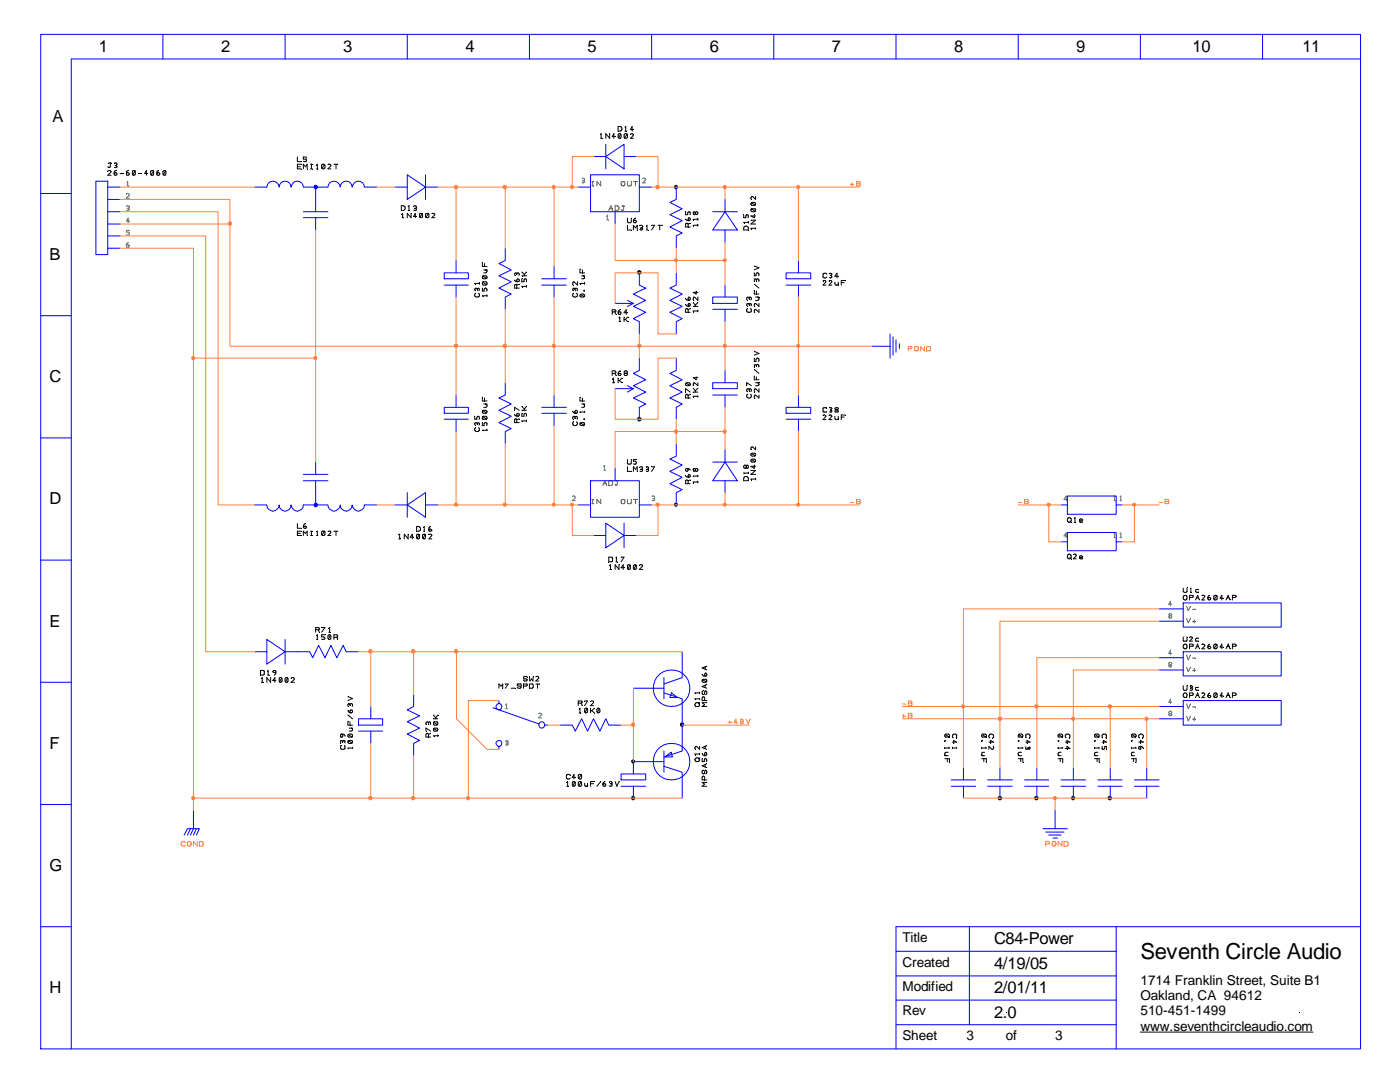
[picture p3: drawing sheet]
<svg xmlns="http://www.w3.org/2000/svg" width="279mm" height="216mm" viewBox="0 0 279 216" stroke-linecap="round" stroke-linejoin="round" font-family="sans-serif">
<defs><g id="words">
<text font-size="4.4" x="227.6" y="191.3">Seventh Circle Audio</text>
<g font-size="3.3">
<text x="19.7" y="10.4">1</text>
<text x="44.1" y="10.4">2</text>
<text x="68.5" y="10.4">3</text>
<text x="92.9" y="10.4">4</text>
<text x="117.3" y="10.4">5</text>
<text x="141.6" y="10.4">6</text>
<text x="166" y="10.4">7</text>
<text x="190.4" y="10.4">8</text>
<text x="214.8" y="10.4">9</text>
<text x="238" y="10.4">10</text>
<text x="259.9" y="10.4">11</text>
<text x="10.5" y="24.4">A</text>
<text x="9.9" y="51.8">B</text>
<text x="9.9" y="76.2">C</text>
<text x="9.9" y="100.6">D</text>
<text x="9.9" y="125.1">E</text>
<text x="9.9" y="149.4">F</text>
<text x="9.9" y="173.8">G</text>
<text x="198.4" y="188.4">C84-Power</text>
<text x="198.4" y="193.3">4/19/05</text>
<text x="9.9" y="198.2">H</text>
<text x="198.4" y="203">2.0</text>
<text x="198.4" y="198.1">2/01/11</text>
</g>
<g font-size="2.7">
<text x="180.1" y="188">Title</text>
<text x="180.1" y="192.9">Created</text>
<text x="180.1" y="197.8">Modified</text>
<text x="227.6" y="196.5">1714 Franklin Street, Suite B1</text>
<text x="180.1" y="202.6">Rev</text>
<text x="227.6" y="199.6">Oakland, CA 94612</text>
<text x="227.6" y="202.6">510-451-1499</text>
<text x="180.1" y="207.5">Sheet</text>
<text x="192.9" y="207.5">3</text>
<text x="200.7" y="207.5">of</text>
<text x="210.6" y="207.5">3</text>
<text x="227.6" y="205.7">www.seventhcircleaudio.com</text>
</g>
</g></defs>
<path d="M78.8 37.3h2.5M81.3 34.9l3.6 2.4-3.6 2.5zM84.9 34.9v4.9M84.9 37.3h2.5" fill="none" stroke="#00f" stroke-width=".2"/>
<g fill="none" stroke="#000" stroke-width=".2">
<path d="M80.1 41.1h.4l.3 .1 .1 .5-.2 .2-.6 .1zM80.3 43.4h.2M80.3 42.7v-.1v.8M81.4 42h.3M81.4 41.2l.2-.1v.9M82 42.6v.8l-.7-.8v.8M82.5 41.1a.36 .36 0 0 1 .6 .2l-.2 .3M82.7 41.6h.2M82.9 41.6l.2 .1a.36 .36 0 0 1-.6 .2M83.1 43.2h-.6l.4-.6v.8M84.2 42.6l.1 .7-.2 .1-.3-.1M84.2 42.6h-.4v.7"/>
<path d="M84.2 42.6l-.4 .7M85.5 42.6l.1 .7-.3 .1-.3-.1M85.5 42.6h-.5v.7M85.5 42.6l-.5 .7M86.2 42.6h.5l.1 .2-.6 .6h.6"/>
</g>
<path d="M80.1 42l.1 .1zM80.2 42.7l.1 .1zM80.5 43.4l.1 .1zM81.4 41.2l.1 .1zM81.7 42l.1 .1zM82 42.5l.1 .1zM82.5 41.1l.1 .1zM82.7 41.6l.1 .1zM83.1 43.2l.1 .1zM84.2 42.6l.1 .1zM85.5 42.6l.1 .1zM86.2 42.6l.1 .1z" fill="#000"/>
<path d="M25.3 37.1h.4" fill="none" stroke="#408080" stroke-width=".2"/>
<path d="M25.7 37.1v.1z" fill="#408080"/>
<path d="M25.3 36.3l.2-.1v.9" fill="none" stroke="#408080" stroke-width=".2"/>
<path d="M25.3 36.3l.1 .1z" fill="#408080"/>
<path d="M25.2 38.7l.4-.1 .2 .3-.6 .6h.6" fill="none" stroke="#408080" stroke-width=".2"/>
<path d="M25.2 38.7l.1 .1z" fill="#408080"/>
<path d="M25.4 41.6l.4 .1a.36 .36 0 0 1-.6 .2" fill="none" stroke="#408080" stroke-width=".2"/>
<path d="M25.4 41.6l.1 .1z" fill="#408080"/>
<path d="M25.2 41.1a.36 .36 0 0 1 .6 .2l-.2 .3" fill="none" stroke="#408080" stroke-width=".2"/>
<path d="M25.2 41.1l.1 .1z" fill="#408080"/>
<path d="M25.8 44.1h-.6l.4-.6v.9" fill="none" stroke="#408080" stroke-width=".2"/>
<path d="M25.8 44.1l.1 .1z" fill="#408080"/>
<path d="M25.8 46h-.6v.3h.4l.2 .3-.2 .3-.4-.1" fill="none" stroke="#408080" stroke-width=".2"/>
<path d="M25.8 46l.1 .1z" fill="#408080"/>
<path d="M25.6 48.4l-.4 .2v.7a.36 .36 0 0 0 .6-.2 .36 .36 0 0 0-.6-.2" fill="none" stroke="#408080" stroke-width=".2"/>
<path d="M25.6 48.4l.1 .1z" fill="#408080"/>
<path d="M19.1 36.2h2.4v14.6h-2.4zM21.5 37.3h2.5M21.5 39.8h2.5M21.5 42.2h2.5M21.5 44.7h2.5M21.5 47.1h2.5M21.5 49.5h2.5" fill="none" stroke="#00f" stroke-width=".2"/>
<g fill="none" stroke="#000" stroke-width=".2">
<path d="M21.5 34.1l.4-.1 .3 .2-.7 .8h.7M21.7 32.5h.5M22 32.5v.8l-.2 .1-.3-.1M22.9 32.6h.4l.1 .2-.3 .2M22.9 33h.2M23.1 33l.3 .3-.3 .1h-.2M23.1 34a.52 .52 0 0 0-.3 .7M24 34.6h.6M25.6 34l-.4 .2v.7a.36 .36 0 0 0 .6-.2 .36 .36 0 0 0-.6-.2M26.9 34.1v.8h-.4M26.9 34.1l-.2-.1-.3 .2 .1 .7M26.9 34.1l-.4 .8"/>
<path d="M27.6 34.6h.7M29.5 34.6h-.6l.3-.6v1M30.6 34.1v.8h-.5M30.6 34.1l-.3-.1-.2 .2v.7M30.6 34.1l-.5 .8M31.7 34l-.4 .2v.7a.36 .36 0 0 0 .6-.2 .36 .36 0 0 0-.6-.2M32.6 34.1l.3-.1 .2 .2v.5l-.2 .3-.3-.1-.1-.2zM33 34.1l-.4 .8"/>
<circle cx="23.1" cy="34.7" r=".28"/>
</g>
<g fill="#000">
<path d="M21.5 34.1l.1 .1zM21.7 32.5l.1 .1zM22.2 32.5l.1 .1zM22.9 32.6v.1zM22.9 33l.1 .1zM23.1 34l.1 .1zM24.6 34.6v.1zM25.6 34l.1 .1zM26.9 34.1l.1 .1zM28.3 34.6l.1 .1zM29.5 34.6v.1zM30.6 34.1v.1z"/>
<path d="M31.7 34v.1zM33 34.1l.1 .1z"/>
</g>
<path d="M107.5 142.4l.4-.1 .2 .2-.6 .8h.6" fill="none" stroke="#408080" stroke-width=".2"/>
<path d="M107.5 142.4l.1 .1z" fill="#408080"/>
<path d="M100.9 141.4h.4" fill="none" stroke="#408080" stroke-width=".2"/>
<path d="M101.3 141.4v.1z" fill="#408080"/>
<path d="M100.9 140.6l.2-.1v.9" fill="none" stroke="#408080" stroke-width=".2"/>
<path d="M100.9 140.6l.1 .1z" fill="#408080"/>
<path d="M101 148.3h.3l.1 .2-.2 .2-.3-.1" fill="none" stroke="#408080" stroke-width=".2"/>
<path d="M101 148.3h.1z" fill="#408080"/>
<path d="M100.9 147.8h.4l.1 .2-.2 .3" fill="none" stroke="#408080" stroke-width=".2"/>
<path d="M100.8 147.8l.1 .1z" fill="#408080"/>
<g fill="none" stroke="#00f" stroke-width=".2">
<path d="M8.1 6.9h263.4v202.4h-263.4zM32.5 6.9v4.9M56.9 6.9v4.9M81.3 6.9v4.9M105.7 6.9v4.9M130 6.9v4.9M154.4 6.9v4.9M178.8 6.9v4.9M203.2 6.9v4.9M227.6 6.9v4.9M252 6.9v4.9M271.5 11.8h-257.3v197.5"/>
<path d="M8.1 38.6h6.1M118.4 31.2h2.5M120.9 31.2l3.6-2.4v4.9zM120.9 28.8v4.9M124.5 31.2h2.5M135 37.3v2.5l-1.3 .6 2.4 1.3-2.4 1.1 2.4 1.2-2.4 1.3 2.4 1.2-1.1 .6v2.4M100.8 49.5v2.5l-1.2 .6 2.4 1.2-2.4 1.2 2.4 1.2-2.4 1.3 2.4 1.2-1.2 .6v2.4M135 54.4v2.5l-1.3 .6 2.4 1.2-2.4 1.2 2.4 1.2-2.4 1.2 2.4 1.3-1.1 .6v2.4M8.1 63h6.1M135 71.5v2.4l-1.3 .6 2.4 1.3-2.4 1.2 2.4 1.2-2.4 1.2 2.4 1.2-1.1 .7v2.4M8.1 87.4h6.1M135 88.6v2.4l-1.3 .6 2.4 1.2-2.4 1.3 2.4 1.1-2.4 1.3 2.4 1.2-1.1 .6v2.5"/>
<path d="M8.1 111.8h6.1M8.1 136.1h6.1M99.6 139.8v.6a.63 .63 0 0 0-.6 .8 .63 .63 0 0 0 .9 .4 .66 .66 0 0 0 .2-.7 .66 .66 0 0 0-.5-.5M98.4 141.2l9.1 3.2M99.6 148.9a.64 .64 0 0 1-.5-.9 .61 .61 0 0 1 .6-.2 .61 .61 0 0 1 .5 .5l-.3 .5-.3 .1v.6M108.7 144.7l-.2 .5a.6 .6 0 0 1-.9-.2 .6 .6 0 0 1 .2-.8 .6 .6 0 0 1 .8 .2l.1 .3h.6M8.1 160.5h6.1M8.1 184.9h6.1M178.8 194.7h44M178.8 199.6h44M178.8 189.8h44M193.5 184.9v19.6"/>
<path d="M222.8 184.9v24.4M271.5 184.9h-92.7v24.4M178.8 204.5h44"/>
</g>
<g fill="none" stroke="#000" stroke-width=".2">
<path d="M119.9 27.6h.2M119.9 26.8l.1-.1v.9M121.7 26.7v.9l-.8-.9v.9M122.8 27.3h-.6l.3-.6v.9M123.4 25.2h.4l.2 .2 .1 .4-.1 .3-.6 .1zM123.9 26.8h-.5v.7M123.9 26.8v.7h-.5M123.9 26.8l-.5 .7M124.7 26.2h.4M124.7 25.4l.2-.2v1M125.1 26.8l.1 .5a.36 .36 0 0 1-.6 .2M125.1 26.8a.36 .36 0 0 0-.6 .1l.1 .6"/>
<path d="M125.1 26.8l-.5 .7M125.8 26.8a.36 .36 0 0 1 .6 .1l-.6 .7h.6M126.4 25.8h-.6l.4-.6v1M102.7 55.9l.1 .1 .6 .2M103.1 57.5v-.7l-.1-.1-.3 .2v.6h.9M103.1 54.8v-.3h-.3v.4M103.1 54.7l.3-.3 .1 .1v.4M103.6 56.7l-.5 .2M104.1 55.6v.6h.5v-.3l.2-.3 .3 .3-.1 .3M104.1 55h1M104.1 54.3l.5 .5M104.6 54.8v.2"/>
<path d="M105.1 57v.3M105.1 57.2h-1l.2 .1M105.1 54.3l-.5 .5M136.8 42.2v.6h.4v-.4l.3-.2 .3 .2-.1 .4M136.8 43.7l.1 .2 .6 .1M136.8 59.5a.6 .6 0 0 0 .7 .4M137.3 44.7l-.2-.2-.3 .2v.6h1M137.3 44.7v.6M137.4 43.5l.1-.1 .3 .3v.2l-.3 .1-.2-.1zM137.4 59.4l.1-.1a.35 .35 0 0 1 .3 .3 .35 .35 0 0 1-.3 .3l-.2-.2zM137.8 44.5l-.5 .2M138.8 42.4l.2-.2 .3 .2-.1 .4h-.2l-.2-.2"/>
<path d="M138.8 42.4v.2M138.8 42.4l-.3-.2-.2 .2 .2 .4 .3-.2M138.9 58.1v.6l-.6-.4h1M139.3 43.6v.3M139.3 44.8v.3M139.3 59.3v.6l-.8-.6-.2 .2 .1 .4M139.3 45h-1l.1 .1M139.3 43.8h-1l.1 .1M136.8 78.2v-.6l1 .6M136.8 60.8l.3 .2 .4 .1M136.9 76.5v.4h.8M136.9 76.5h.8v.4"/>
<path d="M136.9 76.5l.8 .4M137.3 61.8l-.2-.2h-.2l-.1 .7h1M137.3 78.9l-.2-.2h-.2l-.1 .7h1M137.3 61.8v.5M137.3 78.9v.5M137.8 61.6l-.5 .2M137.8 78.7l-.5 .2M138.3 61.1h1M138.3 60.4l.5 .5M138.3 78.2h1M138.3 77.5l.5 .5M138.8 60.9v.2"/>
<path d="M138.8 78v.2M138.9 75.2v.6l-.6-.4h1M139.3 61.9v.3M139.3 76.4v.6l-.8-.6-.2 .2 .1 .4M139.3 79v.2M139.3 62.1h-1l.1 .1M139.3 60.4l-.5 .5M139.3 79.1h-1l.1 .1M139.3 77.5l-.5 .5M136.8 94.9l.3 .3h.4M137.1 93.5h.2l.5 .3M137.3 95.9l-.2-.1-.3 .1v.6h1"/>
<path d="M137.3 95.9v.6M137.4 94.7h.1l.3 .2v.2l-.3 .1-.2-.1zM137.8 95.8l-.5 .1M138.8 93.6l.2-.1 .3 .1-.1 .4-.2 .1-.2-.3M138.8 93.6v.2M138.8 93.6l-.3-.1-.2 .1 .2 .5 .3-.3M139.3 94.8v.3M139.3 96v.4M139.3 96.2h-1l.1 .2M139.3 95h-1l.1 .1M99.6 137.3v-.8l.4 .4 .3-.4v.8M100.8 136.5h.6l-.6 .8"/>
<path d="M102 137.3h.8M104 136.7v-.2h-.7v.3l.7 .2v.2l-.5 .1-.3-.1M104.5 136.9h.5l.2-.2v-.2h-.7v.8M105.2 135.2l-.2-.2h-.4l-.1 .2 .1 .2 .6 .2-.2 .3h-.4l-.1-.3M105.7 135v.9l.4-.4 .2 .4 .1-.9M105.7 136.5l.6 .1v.6l-.6 .1zM106.9 135h.4l.2 .2-.6 .7h.6M106.9 136.5h.8M107.3 136.5v.8M227.6 205.9h34.4"/>
<circle cx="103.4" cy="55.9" r=".28"/>
<circle cx="137.5" cy="60.9" r=".26"/>
<circle cx="137.1" cy="93.7" r=".28"/>
</g>
<g fill="#000">
<path d="M119.9 26.8l.1 .1zM120.1 27.6l.1 .1zM121.7 26.7l.1 .1zM122.8 27.3h.1zM123.9 26.8h.1zM124.7 25.4l.1 .1zM125.1 26.8h.1zM125.8 26.8h.1zM126.4 25.8l.1 .1zM102.7 55.9l.1 .1zM102.8 54.9l.1 .1zM103.1 57.5l.1 .1z"/>
<path d="M103.1 54.8l.1 .1zM103.6 56.7l.1 .1zM104.1 55.6l.1 .1zM104.1 55l.1 .1zM104.1 54.3l.1 .1zM104.3 57.3l.1 .1zM105.1 57l.1 .1zM105.1 54.3l.1 .1zM136.8 43.7l.1 .1zM136.8 42.2l.1 .1zM136.8 59.5l.1 .1zM137.3 45.3l.1 .1z"/>
<path d="M137.8 44.5v.1zM138.4 45.1l.1 .1zM138.4 43.9l.1 .1zM138.8 42.4l.1 .1zM138.9 58.1l.1 .1zM139.2 44.8l.1 .1zM139.2 43.6l.1 .1zM136.8 60.7l.1 .1zM136.8 78.2l.1 .1zM136.9 76.5h.1zM137.3 62.3l.1 .1zM137.3 79.4l.1 .1z"/>
<path d="M138.3 61.1l.1 .1zM138.3 60.4l.1 .1zM138.3 59.9l.1 .1zM138.3 78.2l.1 .1zM138.3 77.5l.1 .1zM138.3 77h.1zM138.4 62.2l.1 .1zM138.4 79.2l.1 .1zM138.9 75.2l.1 .1zM139.2 61.9l.1 .1zM139.2 60.4l.1 .1zM139.2 79l.1 .1z"/>
<path d="M139.2 77.5l.1 .1zM136.8 94.9l.1 .1zM137.1 93.5l.1 .1zM137.3 96.5l.1 .1zM138.4 96.4h.1zM138.4 95.1l.1 .1zM138.8 93.6l.1 .1zM139.2 96l.1 .1zM139.2 94.8l.1 .1zM100.3 137.3l.1 .1zM100.8 136.5l.1 .1zM102.8 137.3l.1 .1z"/>
<path d="M104 136.7h.1zM104.5 136.9l.1 .1zM105.2 135.2l.1 .1zM105.7 137.3v.1zM106.4 135h.1zM106.9 135l.1 .1zM107.3 136.5l.1 .1zM107.7 136.5l.1 .1zM200.7 202l.1 .1zM259.3 202l.1 .1z"/>
</g>
<g fill="#000" stroke="#000" stroke-width=".2">
<circle cx="134.9" cy="37.3" r=".33"/>
<circle cx="134.9" cy="100.7" r=".31"/>
</g>
<path d="M118.1 37.1h.3" fill="none" stroke="#808000" stroke-width=".2"/>
<path d="M118.4 37.1v.1z" fill="#808000"/>
<path d="M118.3 36.2v.9" fill="none" stroke="#808000" stroke-width=".2"/>
<path d="M118.3 36.2l.1 .1z" fill="#808000"/>
<path d="M118.1 36.2h.3" fill="none" stroke="#808000" stroke-width=".2"/>
<path d="M118.4 36.2v.1z" fill="#808000"/>
<path d="M119.9 36.2v.9l-.8-.9v.9" fill="none" stroke="#808000" stroke-width=".2"/>
<path d="M119.9 36.2l.1 .1z" fill="#808000"/>
<path d="M116.2 36.1l.4 .1 .1 .1-.3 .2-.2-.1" fill="none" stroke="#408080" stroke-width=".2"/>
<path d="M116.2 36.1l.1 .1z" fill="#408080"/>
<path d="M116.2 35.6h.4l.1 .2-.3 .3" fill="none" stroke="#408080" stroke-width=".2"/>
<path d="M116.2 35.6v.1z" fill="#408080"/>
<path d="M124 36.3h.6l.1 .5-.2 .3-.5-.1z" fill="none" stroke="#808000" stroke-width=".2"/>
<path d="M124 36.8v.1z" fill="#808000"/>
<path d="M125.2 36.2l.1 .9h.6l.1-.9" fill="none" stroke="#808000" stroke-width=".2"/>
<path d="M126 36.2l.1 .1z" fill="#808000"/>
<path d="M126.8 36.2v.9" fill="none" stroke="#808000" stroke-width=".2"/>
<path d="M126.7 36.2l.1 .1z" fill="#808000"/>
<path d="M126.4 36.2h.8" fill="none" stroke="#808000" stroke-width=".2"/>
<path d="M127.2 36.2l.1 .1z" fill="#808000"/>
<path d="M128.3 35.6h.3l.3 .2-.6 .7h.6" fill="none" stroke="#408080" stroke-width=".2"/>
<path d="M128.3 35.6l.1 .1z" fill="#408080"/>
<path d="M121.5 42l.4-.9 .4 .9" fill="none" stroke="#808000" stroke-width=".2"/>
<path d="M122.3 42v.1z" fill="#808000"/>
<path d="M121.7 41.7h.5" fill="none" stroke="#808000" stroke-width=".2"/>
<path d="M122.2 41.7h.1z" fill="#808000"/>
<path d="M122.8 41.1h.4l.2 .1 .1 .5-.1 .2-.6 .1z" fill="none" stroke="#808000" stroke-width=".2"/>
<path d="M122.8 42l.1 .1z" fill="#808000"/>
<path d="M124.5 41.1v.7l-.3 .2-.2-.2" fill="none" stroke="#808000" stroke-width=".2"/>
<path d="M124.5 41.1h.1z" fill="#808000"/>
<path d="M124.1 41.1h.4" fill="none" stroke="#808000" stroke-width=".2"/>
<path d="M124.1 41.1h.1z" fill="#808000"/>
<path d="M121.1 43.9h.3" fill="none" stroke="#408080" stroke-width=".2"/>
<path d="M121.4 43.9h.1z" fill="#408080"/>
<path d="M121.1 43.1l.1-.2v1" fill="none" stroke="#408080" stroke-width=".2"/>
<path d="M121.1 43.1l.1 .1z" fill="#408080"/>
<path d="M115.4 37.3h2.5M117.9 34.9h9.7v7.3h-9.7zM127.6 37.3h2.4M122.8 42.2v2.5" fill="none" stroke="#00f" stroke-width=".2"/>
<g fill="none" stroke="#000" stroke-width=".2">
<path d="M125.2 43.5v.7l.2 .2h.5l.1-.9M125.2 45v.9h.8M126.4 45.9v-.9l.4 .5 .4-.5v.9M126.8 43.5a.6 .6 0 0 0-.4 .7M127.7 45a.36 .36 0 0 1 .6 .2l-.3 .3M127.8 45.5h.2M128 45.5l.3 .1a.36 .36 0 0 1-.6 .2M129 45.9h.3M129 45.1l.1-.1v.9M130 45h.6l-.6 .9M131.3 45h.8M131.7 45v.9"/>
<circle cx="126.7" cy="44.2" r=".28"/>
</g>
<path d="M126 43.5l.1 .1zM126 45.9l.1 .1zM126.7 43.5l.1 .1zM127.2 45.9l.1 .1zM127.7 45l.1 .1zM127.8 45.5l.1 .1zM129 45.1l.1 .1zM129.3 45.9l.1 .1zM130 45h.1zM132.1 45h.1z" fill="#000"/>
<path d="M118.1 100.5h.3" fill="none" stroke="#808000" stroke-width=".2"/>
<path d="M118.4 100.5v.1z" fill="#808000"/>
<path d="M118.3 99.7v.8" fill="none" stroke="#808000" stroke-width=".2"/>
<path d="M118.3 99.7h.1z" fill="#808000"/>
<path d="M118.1 99.7h.3" fill="none" stroke="#808000" stroke-width=".2"/>
<path d="M119.9 99.7v.8l-.8-.8v.8" fill="none" stroke="#808000" stroke-width=".2"/>
<path d="M119.9 99.7h.1z" fill="#808000"/>
<path d="M114.2 99.1a.36 .36 0 0 1 .6 .1l-.6 .7h.6" fill="none" stroke="#408080" stroke-width=".2"/>
<path d="M114.2 99.1h.1z" fill="#408080"/>
<path d="M124 99.7h.6l.1 .5-.2 .3-.5-.1z" fill="none" stroke="#808000" stroke-width=".2"/>
<path d="M124 100.2v.1z" fill="#808000"/>
<path d="M125.2 99.7l.1 .8h.6l.1-.8" fill="none" stroke="#808000" stroke-width=".2"/>
<path d="M126 99.7h.1z" fill="#808000"/>
<path d="M126.8 99.7v.8" fill="none" stroke="#808000" stroke-width=".2"/>
<path d="M126.7 99.7h.1z" fill="#808000"/>
<path d="M126.4 99.7h.8" fill="none" stroke="#808000" stroke-width=".2"/>
<path d="M127.2 99.7h.1z" fill="#808000"/>
<path d="M130.3 99.5l.3 .1v.2h-.5" fill="none" stroke="#408080" stroke-width=".2"/>
<path d="M130.3 99.5l.1 .1z" fill="#408080"/>
<path d="M130.1 99.1h.5v.3l-.1 .1" fill="none" stroke="#408080" stroke-width=".2"/>
<path d="M130.1 99.1h.1z" fill="#408080"/>
<path d="M120.3 96.9l.4-1 .4 1" fill="none" stroke="#808000" stroke-width=".2"/>
<path d="M121.1 96.9h.1z" fill="#808000"/>
<path d="M120.5 96.5h.4" fill="none" stroke="#808000" stroke-width=".2"/>
<path d="M120.9 96.5l.1 .1z" fill="#808000"/>
<path d="M121.5 95.9h.5l.3 .2-.1 .7-.7 .1z" fill="none" stroke="#808000" stroke-width=".2"/>
<path d="M121.5 96.9h.1z" fill="#808000"/>
<path d="M123.4 95.9h-.2v.8l-.3 .2-.1-.2" fill="none" stroke="#808000" stroke-width=".2"/>
<path d="M123.4 95.9v.1z" fill="#808000"/>
<path d="M122.9 95.9h.3" fill="none" stroke="#808000" stroke-width=".2"/>
<path d="M122.9 95.9l.1 .1z" fill="#808000"/>
<path d="M120.5 93.8h.2" fill="none" stroke="#408080" stroke-width=".2"/>
<path d="M120.7 93.8l.1 .1z" fill="#408080"/>
<path d="M120.5 93l.1-.1v.9" fill="none" stroke="#408080" stroke-width=".2"/>
<path d="M120.5 93l.1 .1z" fill="#408080"/>
<g fill="none" stroke="#00f" stroke-width=".2">
<path d="M144.7 39.8v2.4M88.6 54.4h4.9v1.2h-4.9zM88.6 56.9h4.9M91 52v2.4M91 56.9v2.4M108.1 56.9h4.9M108.1 55.6h4.9M110.6 53.2v2.4M110.6 56.9v2.4M125.2 59.9l1.2 .6-1.2 .6M127.6 54.4v2.5l1.3 .6-2.5 1.2 2.5 1.2-2.5 1.2 2.5 1.2-2.5 1.3 1.2 .6v2.4M142.2 59.3h5v1.2h-5z"/>
<path d="M142.2 42.2h5M144.7 42.2l2.5 3.7h-5zM144.7 45.9v2.4M144.7 56.9v2.4M156.9 54.4h4.9v1.2h-4.9zM156.9 56.9h4.9M159.3 52v2.4M159.3 56.9v2.4M91 78.8v2.5M100.8 76.4v2.4l-1.2 .6 2.4 1.2-2.4 1.3 2.4 1.2-2.4 1.2 2.4 1.2-1.2 .6v2.5M110.6 78.8v2.5M122.8 60.5h3.6"/>
<path d="M122.8 77.6h3.6M125.2 77l1.2 .6-1.2 .6M127.6 71.5v2.4l-1.2 .6 2.5 1.3-2.5 1.2 2.5 1.2-2.5 1.2 2.5 1.2-1.3 .7v2.4M142.2 76.4h5v1.2h-5zM142.2 61.7h5M142.2 78.8h5M144.7 61.7v2.5M144.7 73.9v2.5M144.7 78.8v2.5M159.3 78.8v2.5M81.3 98.3v4.9M88.6 81.3h4.9v1.2h-4.9z"/>
<path d="M88.6 83.7h4.9M91 83.7v2.4M108.1 82.5h4.9M108.1 81.3h4.9M110.6 82.5v2.4M117.9 95.9h9.7v7.3h-9.7zM122.8 93.5v2.4M142.2 92.2h5M144.7 92.2l2.5 3.7h-5zM144.7 89.7v2.5M144.7 95.9v2.4M156.9 81.3h4.9v1.2h-4.9z"/>
<path d="M156.9 83.7h4.9M159.3 83.7v2.4M78.8 100.8h2.5M81.3 100.8l3.6-2.5v4.9zM84.9 100.8h2.5M115.4 100.8h2.5M118.4 106.8h2.5M120.9 104.4l3.6 2.4-3.6 2.5zM124.5 104.4v4.9M124.5 106.8h2.5M127.6 100.8h2.4M50.8 130h2.5"/>
<path d="M53.3 127.6l3.6 2.4-3.6 2.5zM56.9 130h4.9l.6 1.2 1.2-2.4 1.3 2.4 1.1-2.4 1.2 2.4 1.3-2.4 .6 1.2h2.4M56.9 127.6v4.9M71.5 143.4h4.9v1.3h-4.9zM71.5 145.9h4.9M74 141v2.4M74 145.9v2.4M124 154.4h4.9v1.2h-4.9zM124 156.9h4.9M126.4 152v2.4M126.4 156.9v2.4M189.8 156.9h4.9"/>
<path d="M189.8 155.6h4.9M192.3 153.2v2.4M192.3 156.9v2.4M197.1 156.9h4.9M197.1 155.6h4.9M199.6 153.2v2.4M199.6 156.9v2.4M204.5 156.9h4.8M204.5 155.6h4.8M206.9 153.2v2.4M206.9 156.9v2.4M211.8 156.9h4.9"/>
<path d="M211.8 155.6h4.9M214.2 153.2v2.4M214.2 156.9v2.4M208.1 165.4h4.9M208.7 166h3.6M209.3 166.6h2.5M210.1 167.2h1M210.6 161.7v3.7"/>
</g>
<g fill="none" stroke="#000" stroke-width=".2">
<path d="M150.8 39.2v.6l-.7-.6-.2 .2v.4M94.9 58.5l-.2 .5 .4 .3 .5-.1 .1-.4-.2-.3M95.2 57.7l.3-.2 .2 .2-.1 .3M95.2 57.7l-.2-.2-.2 .1v.4M95.2 57.7v.1M95.7 56.4v.3M95.7 56.6h-1l.2 .1M96.3 57.5v.6h.3l.1-.5 .2-.1a.36 .36 0 0 1 .2 .6M96.3 52.4v.8h.9M96.4 55.1h.7v.4M96.4 56.3l.5-.1a.36 .36 0 0 1 .2 .6M96.4 55.1l-.1 .4 .1 .1 .7-.1"/>
<path d="M96.4 56.3l-.1 .3 .1 .3 .7-.1M96.4 56.3l.7 .5M96.4 55.1l.7 .4M96.5 53.8h.7M96.7 52.6v.6M97.1 53.8a.36 .36 0 0 1-.2 .6h-.4M97.2 58.8v.4M97.2 59h-.9l.1 .2M114.5 58.5l-.2 .5 .3 .3 .5-.1 .1-.4-.1-.3M114.7 57.7l-.1-.2-.2 .1v.4M114.7 57.7l.3-.2 .1 .1v.4M114.7 57.7v.1"/>
<path d="M115.2 56.2v.7l-.6-.7-.3 .3 .1 .4M115.7 53.7v.7h1M115.8 58.8v.4h.8M115.8 58.8h.8v.4M115.8 58.8l.8 .4M116.1 55h.6M116.2 53.8v.6M116.4 55l.2 .1 .1 .4-.6 .1M116.5 58h.2zM116.7 56.6h-1l.2 .1M116.7 56.4v.3M148.4 42.8v.6h.4v-.3l.3-.3a.36 .36 0 0 1 .2 .6"/>
<path d="M148.5 45.3l.3-.2 .4 .1 .2 .3v.4h-1zM149.4 44.2v.3M149.4 44.4h-1l.2 .1M149.5 59.5l.2-.2a.36 .36 0 0 1 .2 .6M149.5 59.5l-.2-.2a.36 .36 0 0 0-.2 .6M149.5 59.5v.2M149.9 43.9h.9l-.9 .8h.9M149.9 40.5l.7-.1 .2 .4-.2 .2h-.5l-.2-.2zM149.9 41.7h.8v.5M149.9 41.7a.36 .36 0 0 0 .2 .5h.6M149.9 41.7l.8 .5M149.9 40.5l.8 .4"/>
<path d="M150.5 54.4v.6h.4l.1-.5 .2-.1a.36 .36 0 0 1 .2 .6M150.5 42.8v.6l-.6-.3h.9M150.5 57.9v.8h1M150.5 56.7l1 .8M150.5 53.1l1 .3-1 .4M150.8 59.3h.7M150.8 45.5v.2M150.8 45.6h-.9l.1 .1M151 55.9l-.3-.3-.2 .3 .1 .2M151 55.9l.2-.3 .2 .1v.4M151 55.9v.1M151 58.1v.6"/>
<path d="M151.2 59.3a.35 .35 0 0 1 .3 .3 .35 .35 0 0 1-.3 .3h-.4M164.3 56h.3l.2 .2-.5 .7h.5M165 54.7l-.2-.2-.5 .2v.7l.5 .1 .2-.2M165.4 56a.36 .36 0 0 1 .6 .2l-.6 .7h.6M165.5 54.6l.3-.1 .2 .2-.2 .2M165.7 54.9h.1M165.8 54.9l.2 .3-.1 .2h-.4M166.6 56.3v.3a.35 .35 0 0 0 .4 .3 .35 .35 0 0 0 .3-.3M167.3 55.1h-.7l.4-.6v1M167.3 56.3v.6M167.9 56.4h.6M168.7 56h-.8v.9"/>
<path d="M96.3 79.2v.8h.9M96.7 79.4v.6M115.7 79.2v.8h1M116.2 79.4v.6M122.2 62.2h.7v-.1l-.2-.3h-.5v.9M122.2 74.5h.5M122.3 76.4h.3M122.3 75.6l.1-.2v1M122.7 74.5l.2-.2v-.2l-.7-.1v.9M122.7 62.2l.2 .5M122.7 74.5l.2 .4M123.4 75.4v1"/>
<path d="M123.4 75.9h.2M123.4 74.5h.5v.3h-.5zM123.5 64.2h.3M123.5 63.4l.2-.2v1M123.6 75.9l.5 .5M123.8 61.8a.6 .6 0 0 0-.4 .7M123.8 74a.6 .6 0 0 0-.4 .7M124.1 75.4l-.5 .5M124.5 63.2v1M124.5 63.8h.3M124.6 74.5h.5l.1 .2a.35 .35 0 0 1-.3 .2 .35 .35 0 0 1-.4-.2zM124.8 63.8l.5 .4"/>
<path d="M124.8 74.5l-.3-.2a.35 .35 0 0 1 .4-.3 .35 .35 0 0 1 .3 .3l-.2 .2M125.2 62.4h-.7l.5-.6v.9M125.3 63.2l-.5 .6M149 77v-.6l.9 .6M149.2 61.6l-.2 .5 .4 .2 .5-.1v-.4l-.1-.2M149.2 78.7l-.2 .2 .1 .3 .6 .2a.45 .45 0 0 0 .1-.7M149.5 60.8l.2-.3 .2 .1v.4M149.5 77.8l.2-.2a.36 .36 0 0 1 .2 .5M149.5 60.8l-.2-.3-.2 .1v.4M149.5 77.8l-.2-.2a.36 .36 0 0 0-.2 .5M149.5 60.8v.1M149.5 77.8v.2"/>
<path d="M150.5 71.5v.6h.4v-.4l.2-.2 .4 .2-.1 .4M150.5 75v.8h1M150.5 73.7l1 .8M150.5 70.1l1 .4-1 .4M150.8 76.4h.7M151 73l-.3-.3-.2 .3 .1 .2M151 73l.2-.3 .2 .1v.4M151 73v.1M151 75.2v.6M151.2 76.4l.2 .1 .1 .3-.3 .2h-.4M151.5 60.5v.6l-.8-.6-.2 .3 .1 .3M151.5 61.7v.6l-.8-.6-.2 .3 .1 .3"/>
<path d="M151.5 77.6v.6l-.8-.6-.2 .2 .1 .4M151.5 78.8v.6l-.8-.6-.2 .3 .1 .3M94.7 83.1v.6h.5v-.4l.2-.2 .3 .2-.1 .4M94.9 85.3l-.2 .6 .4 .2h.3l.3-.2-.2-.6M95.2 84.5l.3-.2 .2 .2-.1 .3M95.2 84.5l-.2-.2-.2 .1v.4M95.2 84.5v.2M96.3 84.3v.6h.3v-.4l.3-.2 .3 .2-.1 .4M96.4 82h.7v.4M96.4 83.1h.5a.36 .36 0 0 1 .2 .6M96.4 82l-.1 .2 .1 .3 .7-.1M96.4 83.1v.6h.7"/>
<path d="M96.4 83.1l.7 .6M96.4 82l.7 .4M96.5 80.6h.7M96.9 80.6a.35 .35 0 0 1 .3 .3 .35 .35 0 0 1-.3 .4h-.4M97.2 85.7v.2M97.2 85.9h-.9h.1M102.7 82.7l.4 .4h.3M102.7 81.9v-.6l.9 .6M103.1 84.3v-.6l-.1-.1-.3 .1v.6h.9M103.6 83.6l-.5 .1M104.1 82.5v.6h.5v-.4l.2-.2a.36 .36 0 0 1 .2 .6M104.1 81.9h1"/>
<path d="M104.1 81.1l.5 .5M104.6 81.6v.3M105.1 83.8v.4M105.1 84h-1l.2 .2M105.1 81.1l-.5 .5M114.3 82.1l.4 .4h.3M114.5 84.2h-.1a.45 .45 0 0 0 .2 .7l.5-.1 .1-.4-.1-.2M114.7 83.3l.3-.2a.36 .36 0 0 1 .1 .6M114.7 83.3l-.1-.2a.36 .36 0 0 0-.2 .6M114.7 83.3v.2M115.8 84.4h.8v.4M115.8 84.4v.4h.8"/>
<path d="M115.8 84.4l.8 .4M116.1 80.6h.6M116.4 80.6a.35 .35 0 0 1 .3 .3 .35 .35 0 0 1-.3 .4h-.3M116.5 83.7h.2zM116.7 82v.3M116.7 82.2h-1l.2 .1M125.2 91.7v.7l.2 .2 .5-.1 .1-.8M125.2 93.1v1h.8M126.4 94.1v-1l.4 .5 .4-.5v1M127 91.7h-.6v.3h.4l.2 .3-.2 .3-.4-.1M127.7 93.2a.36 .36 0 0 1 .6 .2l-.3 .2M127.8 93.6h.2"/>
<path d="M128 93.6l.3 .2a.36 .36 0 0 1-.6 .2M128.9 93.2h.5l.1 .2-.3 .2M129.1 93.6h.1M129.2 93.6l.3 .2-.1 .2h-.5M130 93.1h.6l-.6 1M148.5 95.2l.3-.1 .4 .1 .2 .2v.5h-1zM148.9 93l-.2-.2a.35 .35 0 0 0-.3 .3 .35 .35 0 0 0 .3 .4l.2-.3M148.9 93l.2-.2a.35 .35 0 0 1 .3 .3 .35 .35 0 0 1-.3 .4l-.2-.3M148.9 93v.2M149.4 94.2v.3M149.4 94.4h-1l.2 .1M149.9 93.9h.9l-.9 .8h.9"/>
<path d="M149.9 90.5l.7-.1 .2 .2-.1 .3M149.9 91.7l.7-.1 .2 .4-.2 .2h-.5l-.2-.2zM149.9 90.5v.4h.8M149.9 91.7l.8 .4M149.9 90.5l.8 .4M150.5 92.8v.7l-.6-.5h.9M150.8 89.2v.5l-.7-.5-.2 .2v.3M150.8 95.4v.4M150.8 95.6h-.9l.1 .2M164.3 82.9l.3-.1 .2 .3-.5 .6h.5M165 81.4h-.7v.8l.7-.1M165.4 82.9a.36 .36 0 0 1 .6 .2l-.6 .6h.6"/>
<path d="M165.5 81.4h.4l.1 .1-.2 .3M165.7 81.8h.1M165.8 81.8l.2 .2-.1 .2h-.4M166.6 83.1v.4a.35 .35 0 0 0 .4 .2 .35 .35 0 0 0 .3-.2M166.9 81.8l-.3 .2 .1 .2h.5l.1-.2-.3-.2M166.9 81.8l-.3-.3 .1-.1h.5l.1 .1-.3 .3M166.9 81.8h.1M167.3 83.1v.6M167.9 83.2h.6M168.7 82.8h-.8v.9M79.6 107.5h.3M79.6 106.7l.2-.1v.9"/>
<path d="M81.4 106.6v.9l-.7-.9v.9M82.5 107.2h-.6l.4-.6v.9M83.1 105.1h.5l.2 .1 .1 .5-.2 .2-.6 .1zM83.7 106.7l-.4-.1-.2 .2 .1 .6M83.7 106.7v.7h-.5M83.7 106.7l-.5 .7M84.4 106.7l.4-.1 .1 .2v.5l-.1 .2-.4-.1-.1-.1zM84.5 106h.3M84.5 105.2l.2-.1v.9M84.8 106.7l-.4 .7M85.6 106.7l.3-.1 .3 .2-.6 .7h.6M85.9 105.1l-.3 .2v.6l.3 .1 .3-.2a.36 .36 0 0 0-.6-.1"/>
<path d="M121.5 111.2h.5l.3 .1-.1 .7-.7 .1zM121.7 113.6h.3M121.7 112.8l.1-.1v.9M122.9 112.1h.3M122.9 111.3l.1-.1v.9M123.5 112.7v.9l-.7-.9v.9M124 111.2h.5l-.5 .9M124.5 113.3h-.5l.4-.6v.9M125.7 112.8l-.3-.1-.2 .2 .1 .6M125.7 112.8v.7h-.4M125.7 112.8l-.4 .7M126.5 112.8l.3-.1 .2 .2v.5l-.2 .2-.3-.1-.1-.1z"/>
<path d="M126.9 112.8l-.4 .7M127.6 112.8l.4-.1 .3 .2-.7 .7h.7M52 133.8h.5l.2 .1v.7l-.7 .1zM52.2 136.1h.3M52.2 135.4l.1-.2v.9M53.4 134.7h.3M53.4 133.9l.1-.1v.9M54 135.2v.9l-.7-.9v.9M55 134.1l-.3 .1-.3-.2a.36 .36 0 0 1 .6-.1v.6l-.3 .2M55 135.8h-.6l.5-.6v.9M56.2 135.3h-.4v.8M56.2 135.3v.8h-.4"/>
<path d="M56.2 135.3l-.4 .8M57.4 135.3h-.4v.8M57.4 135.3v.8h-.4M57.4 135.3l-.4 .8M58.1 135.3l.4-.1 .3 .3-.7 .6h.7M63 125.6h.7l.1-.1-.3-.3h-.5v1M63.2 127.6h.2M63.2 126.8l.1-.1v.9M63.5 125.6l.3 .6M64.2 125.2h.7l-.7 1M64.9 126.7h-.7v.4h.4l.3 .2-.3 .3-.4-.1M65.6 126.2h.3"/>
<path d="M65.6 125.4l.2-.2v1M66 126.7v.8h-.5M66 126.7h-.5v.8M66 126.7l-.5 .8M66.6 127.2h.6M67.2 127.2l.2-.3-.2-.2h-.6v.9M67.2 127.2l.2 .4M69.4 139l1 .4-1 .4M68 146.6l.2-.1a.36 .36 0 0 1 .1 .6h-.3zM68.1 148.8l-.1 .6 .2 .1 .6-.1-.1-.6M68.2 146.5a.49 .49 0 0 1 .6 .4M68.4 147.9l.3-.2 .1 .1v.5"/>
<path d="M68.4 147.9l-.2-.2-.2 .1v.5M68.4 147.9v.2M69.4 143.9v.8h1M69.4 142.7l1 .7M69.4 141.8a.6 .6 0 0 0 .7 .4M69.5 146.6l.6-.1a.36 .36 0 0 1 .2 .6M69.5 146.6v.5h.8M69.5 147.8h.8v.5M69.5 147.8v.5h.8M69.5 147.8l.8 .5M69.5 146.6l.8 .5M69.7 145.3h.7"/>
<path d="M69.8 140.6l.3-.2a.36 .36 0 0 1 .2 .6M69.8 140.6l-.1-.2a.36 .36 0 0 0-.2 .6M69.8 140.6v.2M69.8 144v.7M70.1 145.3l.3 .2-.1 .3-.6 .1M70.4 149.1v.3M70.4 149.3h-1l.2 .1M113.1 156.9h.4M113.1 156.1l.2-.1v.9M113.8 154.7l-.5-.2-.3 .3 .1 .6h.4l.3-.1M114.7 156v.8h-.4M114.7 156h-.4v.8"/>
<path d="M114.7 156l-.4 .8M114.8 155.1h-.6l.4-.6v.9M116 156l.1 .6a.36 .36 0 0 1-.6 .2M116 154.6l.1 .6a.36 .36 0 0 1-.6 .2M116 154.6l-.3-.1-.3 .2 .1 .7M116 156a.36 .36 0 0 0-.6 .2l.1 .6M116 154.6l-.5 .8M116 156l-.5 .8M116.7 156.3l.1 .6 .4-.1 .1-.2M117.3 156.3v.6M117.9 156.4h.5M118.6 156h-.7v.9"/>
<path d="M119.9 156l-.8 .9M120.7 156a.6 .6 0 0 0-.4 .6M121.6 156a.36 .36 0 0 1 .6 .2l-.1 .2h-.3M121.9 156.4l.3 .2a.36 .36 0 0 1-.6 .2M122.8 156l.3 .9 .4-.9M188.6 149.1v.3M188.6 151.4h.9v.7M188.6 150.8h.6M188.6 146.6l.7-.1 .2 .2-.1 .4M188.6 146.6v.5h.8M188.6 146.6l.8 .5M188.6 147.7l.1 .1h-.1z"/>
<path d="M189.1 151.4v.6M189.2 150.1h-.4a.35 .35 0 0 0-.3 .4 .35 .35 0 0 0 .3 .3M189.3 149.1l.2 .2h-.9M190.1 149.1v.3M190.1 148.1h.8l-.6-.4v.6M190.2 147.2a.45 .45 0 0 1 .1-.7l.6 .1-.1 .6M190.8 149.1l.1 .2h-.8M195.9 150.8h.6M195.9 151.4h.9v.7M195.9 149.1v.3M196 146.6l.6-.1a.36 .36 0 0 1 .2 .6M196 146.6v.5h.8"/>
<path d="M196 147.7l.1 .1h-.2zM196 146.6l.8 .5M196.3 151.4v.6M196.5 150.1h-.3a.35 .35 0 0 0-.3 .4 .35 .35 0 0 0 .3 .3M196.7 149.1l.1 .2h-.9M197.4 148.1h.9l-.6-.4v.6M197.5 147.2a.45 .45 0 0 1 0-.6 .45 .45 0 0 1 .6 0 .45 .45 0 0 1 0 .6M198.2 148.9l.1 .5-.3 .1-.6-.6v.6M203.2 150.8h.7M203.2 151.4h.9v.7M203.2 149.1v.3M203.3 146.6v.5h.7"/>
<path d="M203.3 147.7l.1 .1h-.2zM203.3 146.6l.6-.1a.36 .36 0 0 1 .1 .6M203.3 146.6l.7 .5M203.7 151.4v.6M203.9 150.1h-.4a.35 .35 0 0 0-.3 .4 .35 .35 0 0 0 .3 .3M204 149.1l.1 .2h-.9M204.7 148.1h.9l-.6-.4v.6M204.7 149v.4l.2 .1 .2-.1M204.8 147.2l-.1-.6 .3-.1 .5 .1v.6M205.1 149.2v.2M205.5 149l.1 .4-.2 .1-.3-.1M211.2 150.8h.6"/>
<path d="M211.2 151.4h.9v.7M211.2 149.1v.3M211.2 146.6l.6-.1a.36 .36 0 0 1 .2 .6M211.2 146.6v.5h.8M211.2 147.7l.1 .1h-.1zM211.2 146.6l.8 .5M211.6 151.4v.6M211.8 150.1h-.4a.35 .35 0 0 0-.3 .4 .35 .35 0 0 0 .3 .3M211.9 149.1l.2 .2h-.9M212.6 148.1h.9l-.6-.4v.6M212.6 149.4h.9l-.6-.5v.6M212.8 147.2a.45 .45 0 0 1-.1-.6 .45 .45 0 0 1 .7 0 .45 .45 0 0 1 0 .6"/>
<circle cx="123.6" cy="62.5" r=".28"/>
<circle cx="103.4" cy="82.8" r=".28"/>
<circle cx="115" cy="82.2" r=".28"/>
<circle cx="70.1" cy="142" r=".28"/>
<circle cx="120.6" cy="156.6" r=".28"/>
</g>
<g fill="#000">
<path d="M149.9 39.8l.1 .1zM94.8 58l.1 .1zM94.9 58.5l.1 .1zM94.9 56.7l.1 .1zM95.2 57.8l.1 .1zM95.7 56.4l.1 .1zM96.3 57.5l.1 .1zM96.3 52.4l.1 .1zM96.4 56.3v.1zM96.4 55.1v.1zM96.4 59.2l.1 .1zM96.7 53.2l.1 .1z"/>
<path d="M96.9 53.8l.1 .1zM97.1 58.8l.1 .1zM97.1 53.8l.1 .1zM114.4 58l.1 .1zM114.4 56.9l.1 .1zM114.5 58.5l.1 .1zM114.7 57.8l.1 .1zM115.7 53.7l.1 .1zM115.8 58.8h.1zM115.9 56.7l.1 .1zM116.2 54.4l.1 .1zM116.4 55l.1 .1z"/>
<path d="M116.7 58l.1 .1zM116.7 56.4l.1 .1zM116.7 55l.1 .1zM148.4 42.8l.1 .1zM148.6 44.5l.1 .1zM149.1 59.9h.1zM149.4 45.9v.1zM149.4 44.2v.1zM149.5 59.7l.1 .1zM149.9 43.9v.1zM149.9 41.7h.1zM149.9 40.5l.1 .1z"/>
<path d="M150 45.7l.1 .1zM150.5 42.8l.1 .1zM150.5 57.9l.1 .1zM150.5 56.7l.1 .1zM150.5 54.4l.1 .1zM150.5 53.1l.1 .1zM150.6 56.1l.1 .1zM150.8 45.5l.1 .1zM151 58.7v.1zM151 56v.1zM151.2 59.3l.1 .1zM151.5 59.3l.1 .1z"/>
<path d="M164.3 56v.1zM164.9 54.6l.1 .1zM165.4 56l.1 .1zM165.5 54.6l.1 .1zM165.7 54.9l.1 .1zM167.3 55.1l.1 .1zM167.3 56.6l.1 .1zM167.3 56.9l.1 .1zM167.9 56.4l.1 .1zM96.3 79.2l.1 .1zM115.7 79.2l.1 .1zM122.2 62.2l.1 .1z"/>
<path d="M122.2 74.5l.1 .1zM122.3 75.6v.1zM122.6 76.4l.1 .1zM122.9 62.7l.1 .1zM122.9 74.9l.1 .1zM123.4 75.4v.1zM123.5 63.4l.1 .1zM123.7 61.8l.1 .1zM123.7 74l.1 .1zM123.8 64.2l.1 .1zM124.1 75.4l.1 .1zM124.1 76.4l.1 .1z"/>
<path d="M124.5 63.2l.1 .1zM125 74.5l.1 .1zM125.2 62.4l.1 .1zM125.3 63.2l.1 .1zM125.3 64.2l.1 .1zM149 77h.1zM149.1 61l.1 .1zM149.1 78.1l.1 .1zM149.2 61.6h.1zM149.2 78.7h.1zM149.5 60.9l.1 .1zM149.5 78l.1 .1z"/>
<path d="M150.5 75l.1 .1zM150.5 73.7l.1 .1zM150.5 71.5h.1zM150.5 70.1l.1 .1zM150.6 62.3l.1 .1zM150.6 61.1l.1 .1zM150.6 79.4l.1 .1zM150.6 78.2l.1 .1zM150.6 73.2l.1 .1zM151 75.8v.1zM151 73.1v.1zM151.2 76.4l.1 .1z"/>
<path d="M151.5 76.4l.1 .1zM94.7 83.1h.1zM94.8 84.8l.1 .1zM94.9 85.3l.1 .1zM95.2 84.7l.1 .1zM96.3 84.3l.1 .1zM96.4 83.1v.1zM96.4 85.9l.1 .1zM96.7 80l.1 .1zM96.9 80.6l.1 .1zM97.1 85.7l.1 .1zM97.1 80.6l.1 .1z"/>
<path d="M102.7 82.7l.1 .1zM102.7 81.9l.1 .1zM103.1 84.3l.1 .1zM103.6 83.6l.1 .1zM104.1 82.5h.1zM104.1 81.9l.1 .1zM104.1 81.1l.1 .1zM104.3 84.2h.1zM105.1 83.8l.1 .1zM105.1 81.1l.1 .1zM114.3 82.1l.1 .1zM114.4 83.7h.1z"/>
<path d="M114.5 84.2h.1zM114.7 83.5l.1 .1zM115.8 84.4l.1 .1zM115.9 82.3l.1 .1zM116.2 80l.1 .1zM116.4 80.6l.1 .1zM116.7 83.7h.1zM116.7 82l.1 .1zM116.7 80.6l.1 .1zM126 91.7l.1 .1zM126 94.1h.1zM127 91.7l.1 .1z"/>
<path d="M127.2 94.1h.1zM127.7 93.2l.1 .1zM127.8 93.6l.1 .1zM128.9 93.2l.1 .1zM129 93.6l.1 .1zM130 93.1l.1 .1zM148.6 94.5l.1 .1zM148.9 93l.1 .1zM149.4 95.8v.1zM149.4 94.2v.1zM149.9 93.9v.1zM149.9 91.7l.1 .1z"/>
<path d="M149.9 90.5l.1 .1zM149.9 89.7l.1 .1zM150 95.8h.1zM150.5 92.8l.1 .1zM150.8 95.4l.1 .1zM164.3 82.9v.1zM164.9 81.4l.1 .1zM165.4 82.9l.1 .1zM165.5 81.4h.1zM165.7 81.8l.1 .1zM167 81.8l.1 .1zM167.3 83.5l.1 .1z"/>
<path d="M167.3 83.7l.1 .1zM167.9 83.2l.1 .1zM168.7 82.8v.1zM79.6 106.7l.1 .1zM79.9 107.4l.1 .1zM81.4 106.6l.1 .1zM82.5 107.2v.1zM83.1 106l.1 .1zM83.7 106.7v.1zM84.5 105.2l.1 .1zM84.8 106v.1zM84.8 106.7l.1 .1z"/>
<path d="M85.5 106.7l.1 .1zM85.9 105.1l.1 .1zM121.5 112.1l.1 .1zM121.7 112.8l.1 .1zM122 113.5l.1 .1zM122.9 111.3l.1 .1zM123.2 112.1l.1 .1zM123.5 112.7l.1 .1zM124 111.2v.1zM124.5 113.3l.1 .1zM125.7 112.8l.1 .1zM126.9 112.8l.1 .1z"/>
<path d="M127.6 112.8l.1 .1zM52 134.7l.1 .1zM52.2 135.4v.1zM52.5 136.1l.1 .1zM53.4 133.9l.1 .1zM53.7 134.7l.1 .1zM54 135.2l.1 .1zM55 134l.1 .1zM55 135.8l.1 .1zM56.2 135.3l.1 .1zM57.4 135.3l.1 .1zM58.1 135.3l.1 .1z"/>
<path d="M63 125.6l.1 .1zM63.2 126.8v.1zM63.4 127.6l.1 .1zM64.2 125.2l.1 .1zM65.6 125.4l.1 .1zM65.9 126.2h.1zM66 126.7v.1zM66.6 127.2l.1 .1zM67.4 127.6l.1 .1zM69.4 139l.1 .1zM68 148.3h.1zM68.1 148.8h.1z"/>
<path d="M68.2 146.5v.1zM68.4 148.1l.1 .1zM69.4 143.9l.1 .1zM69.4 142.7h.1zM69.4 141.8l.1 .1zM69.5 147.8l.1 .1zM69.5 146.6h.1zM69.5 141l.1 .1zM69.6 149.4h.1zM69.8 144.7l.1 .1zM69.8 140.8l.1 .1zM70.1 145.3l.1 .1z"/>
<path d="M70.4 149.1v.1zM70.4 145.3v.1zM113.1 156.1l.1 .1zM113.5 156.9v.1zM113.8 154.6l.1 .1zM114.7 156l.1 .1zM114.8 155.1l.1 .1zM116 154.6l.1 .1zM116 156l.1 .1zM117.3 156.6v.1zM117.3 156.9v.1zM117.9 156.4v.1z"/>
<path d="M118.6 156h.1zM119.9 156h.1zM120.6 156h.1zM121.6 156l.1 .1zM121.8 156.4v.1zM123.5 156h.1zM188.6 147.8v.1zM188.6 150.8v.1zM188.8 150.8l.1 .1zM189.1 151.4v.1zM189.3 149.1l.1 .1zM189.4 147.1l.1 .1z"/>
<path d="M189.5 152.1l.1 .1zM190.1 149.4h.1zM190.3 148.3l.1 .1zM190.8 147.2l.1 .1zM190.8 149.1l.1 .1zM195.9 147.8l.1 .1zM195.9 149.4h.1zM195.9 150.8l.1 .1zM196.2 150.8l.1 .1zM196.3 151.4l.1 .1zM196.7 149.1l.1 .1zM196.8 147.1v.1z"/>
<path d="M196.8 152.1l.1 .1zM197.7 148.3l.1 .1zM198.1 147.2l.1 .1zM198.2 148.9l.1 .1zM203.2 147.8l.1 .1zM203.2 149.4h.1zM203.2 150.8l.1 .1zM203.5 150.8v.1zM203.7 151.4l.1 .1zM204 149.1v.1zM204 147.1l.1 .1zM204.1 152.1l.1 .1z"/>
<path d="M205 148.3l.1 .1zM205.1 149.2l.1 .1zM205.5 147.2l.1 .1zM205.5 149l.1 .1zM211.2 147.8v.1zM211.2 150.8v.1zM211.4 150.8l.1 .1zM211.6 151.4l.1 .1zM211.9 149.1l.1 .1zM212 147.1l.1 .1zM212.1 152.1l.1 .1zM212.9 148.3l.1 .1z"/>
<path d="M212.9 149.5l.1 .1zM213.4 147.2v.1z"/>
</g>
<g fill="#000" stroke="#000" stroke-width=".2">
<circle cx="127.6" cy="54.3" r=".35"/>
<circle cx="127.6" cy="83.6" r=".35"/>
<circle cx="126.3" cy="159.2" r=".33"/>
<circle cx="199.5" cy="159.2" r=".35"/>
<circle cx="206.8" cy="159.2" r=".35"/>
<circle cx="214.1" cy="159.2" r=".33"/>
</g>
<path d="M236.8 121l.4 .8 .4-.8" fill="none" stroke="#808000" stroke-width=".2"/>
<path d="M237.6 121l.1 .1z" fill="#808000"/>
<path d="M238 121.6h.6" fill="none" stroke="#808000" stroke-width=".2"/>
<path d="M238.6 121.6l.1 .1z" fill="#808000"/>
<path d="M233.8 120.6h-.5l.3-.6v.9" fill="none" stroke="#408080" stroke-width=".2"/>
<path d="M233.8 120.6h.1z" fill="#408080"/>
<path d="M236.8 123.4l.4 .9 .4-.9" fill="none" stroke="#808000" stroke-width=".2"/>
<path d="M237.6 123.4h.1z" fill="#808000"/>
<path d="M238 124h.6" fill="none" stroke="#808000" stroke-width=".2"/>
<path d="M238.6 124l.1 .1z" fill="#808000"/>
<path d="M238.3 123.7v.6" fill="none" stroke="#808000" stroke-width=".2"/>
<path d="M238.3 123.7v.1z" fill="#808000"/>
<path d="M233.5 122.9h.1M233.5 122.9l-.2-.2 .2-.3 .3 .3-.2 .2M233.5 122.9l-.2 .2 .2 .3 .3-.3-.2-.2" fill="none" stroke="#408080" stroke-width=".2"/>
<path d="M233.6 122.9h.1z" fill="#408080"/>
<path d="M231.3 121.5h4.8M231.3 124h4.8M236.1 120.3h19.6v4.8h-19.6z" fill="none" stroke="#00f" stroke-width=".2"/>
<g fill="none" stroke="#000" stroke-width=".2">
<path d="M236.1 117.3v.7l.3 .2h.3l.2-.2v-.7M237.4 119.2h.5l.3-.2-.3-.2h-.5v.9M237.6 118.2h.2M237.6 117.4l.1-.1v.9M238.6 119.7l.4-.9 .4 .9M238.8 119.3h.4M239.2 117.7l-.4-.1-.2 .3v.1l.2 .2 .4-.1M239.9 118.9l.3-.1 .3 .2-.6 .7h.6M241.4 118.8a.52 .52 0 0 0-.4 .7M242.8 118.9l-.3-.1-.3 .2 .1 .6M242.8 118.9l.1 .6a.36 .36 0 0 1-.6 .1M242.8 118.9l-.5 .7"/>
<path d="M244.1 119.4h-.6l.3-.6v.9M244.7 119.7l.4-.9 .3 .9M244.9 119.3h.4M246 119.2h.5l.2-.2-.2-.2h-.5v.9"/>
<circle cx="236.5" cy="119.3" r=".45"/>
<circle cx="241.3" cy="119.4" r=".28"/>
</g>
<g fill="#000">
<path d="M236.1 119.4l.1 .1zM236.9 117.3h.1zM237.4 119.2l.1 .1zM237.6 117.4l.1 .1zM237.8 118.2l.1 .1zM239.2 118.1l.1 .1zM239.2 119.3l.1 .1zM239.4 119.6v.1zM239.9 118.9v.1zM241.4 118.8l.1 .1zM242.8 118.9l.1 .1zM244.1 119.4l.1 .1z"/>
<path d="M245.3 119.3l.1 .1zM245.4 119.6l.1 .1zM246 119.2v.1z"/>
</g>
<path d="M236.8 130.7l.4 1 .4-1" fill="none" stroke="#808000" stroke-width=".2"/>
<path d="M237.6 130.7l.1 .1z" fill="#808000"/>
<path d="M238 131.3h.6" fill="none" stroke="#808000" stroke-width=".2"/>
<path d="M238.6 131.3l.1 .1z" fill="#808000"/>
<path d="M233.8 130.4h-.5l.3-.7v.9" fill="none" stroke="#408080" stroke-width=".2"/>
<path d="M233.8 130.4l.1 .1z" fill="#408080"/>
<path d="M236.8 133.2l.4 .8 .4-.8" fill="none" stroke="#808000" stroke-width=".2"/>
<path d="M237.6 133.2l.1 .1z" fill="#808000"/>
<path d="M238 133.8h.6" fill="none" stroke="#808000" stroke-width=".2"/>
<path d="M238.6 133.8l.1 .1z" fill="#808000"/>
<path d="M238.3 133.4v.6" fill="none" stroke="#808000" stroke-width=".2"/>
<path d="M238.3 133.4v.1z" fill="#808000"/>
<path d="M233.3 132.7h.5v.3h-.5zM233.5 132.7l-.2-.3 .2-.2 .3 .2-.2 .3" fill="none" stroke="#408080" stroke-width=".2"/>
<path d="M233.6 132.7l.1 .1z" fill="#408080"/>
<path d="M231.3 131.2h4.8M231.3 133.7h4.8M236.1 130h19.6v4.9h-19.6z" fill="none" stroke="#00f" stroke-width=".2"/>
<g fill="none" stroke="#000" stroke-width=".2">
<path d="M236.1 127.1l.1 .8h.6l.1-.8M237.4 127.2l.3-.1 .3 .2-.6 .6h.6M237.4 128.9h.7l.1-.1-.3-.3h-.5v1M238.6 129.5l.4-1 .4 1M238.8 129h.4M239.2 127.4l-.4-.1a.36 .36 0 0 0-.1 .6h.5M239.9 128.6l.3-.1 .3 .3-.6 .7h.6M241.4 128.5l-.3 .3-.1 .4M242.8 128.6l.1 .6a.36 .36 0 0 1-.6 .2M242.8 128.6a.36 .36 0 0 0-.6 .2l.1 .6M242.8 128.6l-.5 .8M244.1 129.1h-.6l.3-.6v1"/>
<path d="M244.7 129.5l.4-1 .3 1M244.9 129h.4M246 128.9h.6l.1-.1-.2-.3h-.5v1"/>
<circle cx="236.5" cy="129" r=".44"/>
<circle cx="241.3" cy="129.2" r=".28"/>
</g>
<g fill="#000">
<path d="M236.1 129.1l.1 .1zM236.9 127.1l.1 .1zM237.4 127.2l.1 .1zM237.4 128.9l.1 .1zM239.2 127.9l.1 .1zM239.2 129l.1 .1zM239.9 128.6v.1zM241.4 128.5l.1 .1zM242.8 128.6l.1 .1zM244.1 129.1l.1 .1zM245.3 129l.1 .1zM245.4 129.5h.1z"/>
<path d="M246 128.9v.1z"/>
</g>
<path d="M236.8 140.5l.4 .9 .4-.9" fill="none" stroke="#808000" stroke-width=".2"/>
<path d="M237.6 140.5h.1z" fill="#808000"/>
<path d="M238 141.1h.6" fill="none" stroke="#808000" stroke-width=".2"/>
<path d="M238.6 141.1h.1z" fill="#808000"/>
<path d="M233.8 140.1h-.5l.3-.6v.9" fill="none" stroke="#408080" stroke-width=".2"/>
<path d="M233.8 140.1l.1 .1z" fill="#408080"/>
<path d="M236.8 142.9l.4 .9 .4-.9" fill="none" stroke="#808000" stroke-width=".2"/>
<path d="M237.6 142.9l.1 .1z" fill="#808000"/>
<path d="M238 143.5h.6" fill="none" stroke="#808000" stroke-width=".2"/>
<path d="M238.6 143.5l.1 .1z" fill="#808000"/>
<path d="M238.3 143.3v.5" fill="none" stroke="#808000" stroke-width=".2"/>
<path d="M238.3 143.2v.1z" fill="#808000"/>
<path d="M233.5 142.4h.1M233.5 142.4l-.2-.2 .2-.3 .3 .3-.2 .2M233.5 142.4l-.2 .2 .2 .2 .3-.2-.2-.2" fill="none" stroke="#408080" stroke-width=".2"/>
<path d="M233.6 142.4l.1 .1z" fill="#408080"/>
<g fill="none" stroke="#00f" stroke-width=".2">
<path d="M50.8 37.3h2.5a1.23 1.23 0 0 1 1.2-1.1 1.23 1.23 0 0 1 1.2 1.1 1.19 1.19 0 0 1 1.2-1.1 1.19 1.19 0 0 1 1.2 1.1 1.23 1.23 0 0 1 1.2-1.1 1.23 1.23 0 0 1 1.2 1.1h2.5M63 37.3h2.4a1.23 1.23 0 0 1 1.3-1.1 1.23 1.23 0 0 1 1.2 1.1 1.19 1.19 0 0 1 1.2-1.1 1.19 1.19 0 0 1 1.2 1.1 1.23 1.23 0 0 1 1.2-1.1 1.23 1.23 0 0 1 1.2 1.1h2.5M63 37.3v4.9M60.5 43.4h4.9M60.5 42.2h4.9M63 43.4v2.5M174 69.1h3.6M177.6 66.6v4.9M178.2 67.2v3.7M178.8 67.8v2.5M179.5 68.6v.9M82.5 138.6v2.4l-1.2 .6 2.4 1.2-2.4 1.2 2.4 1.3-2.4 1.2 2.4 1.2-1.2 .6v2.5"/>
<path d="M126.4 137.3h6.1M132.5 138.3l3.6 1.1v10.5l-3.6 1.1M132.5 135.2v4.2M134 138.3l1.2 .9h-1.5zM136.1 130v5.2l-3.6 1.3M236.1 139.8h19.6v4.9h-19.6zM111.8 144.7h2.4l.6 1.2 1.3-2.5 1.2 2.5 1.1-2.5 1.3 2.5 1.2-2.5 .6 1.3h2.5M126.4 152h6.1M132.5 152.9l3.6 1.2v5.2M132.5 149.9v4.2M132.7 151l1.2-.9 .3 .9zM219.1 156.9h4.8"/>
<path d="M219.1 155.6h4.8M221.6 153.2v2.4M221.6 156.9v2.4M226.4 156.9h4.9M226.4 155.6h4.9M228.9 153.2v2.4M228.9 156.9v2.4M231.3 141h4.8M231.3 143.4h4.8M36.7 166.6l.7-1.2h2.4l-.6 1.2M38 165.4l-.6 1.2M38.6 161.7v3.7l-.6 1.2"/>
<path d="M39.2 165.4l-.6 1.2"/>
<circle cx="134" cy="137.3" r="3.7"/>
<circle cx="134" cy="152" r="3.7"/>
</g>
<g fill="none" stroke="#000" stroke-width=".2">
<path d="M116.7 139.9h.6l-.6 .9M117.9 140h.5v.2l-.5 .6h.5M139.6 138.3h-.9l.2 .1M139.6 138.1v.3M139.6 139.4v.2M139.6 139.4h-.9l.2 .2M140.1 134.5l.3 .4h.6a.36 .36 0 0 0-.2-.6l-.2 .2 .1 .4M140.2 135.6v.5h.8M140.2 135.6h.8v.5M140.2 135.6l.8 .5M140.4 137.8l-.3 .2v.3l.3 .3 .1-.1 .3-.7 .3 .2v.3l-.3 .3M140.6 139.8v-.5l-.2-.3-.3 .3v.5h1"/>
<path d="M140.7 133.1v.4M140.7 136.7v.5M141.1 136.6l-1 .4 1 .3M141.1 132.9l-1 .4 1 .4M236.1 136.8v.7l.3 .3 .4-.1 .1-.9M237.4 138.8h.5l.3-.3-.3-.2h-.5v.9M237.5 136.9h.4l.1 .2-.3 .1M237.6 137.2h.1M237.7 137.2l.3 .3-.1 .2h-.4M238.6 139.2l.4-.9 .4 .9M238.8 138.8h.4M239.2 137.2h-.5a.36 .36 0 0 0 .1 .6l.4-.1"/>
<path d="M239.9 138.3h.3l.3 .2-.6 .7h.6M241.1 138.8h.5v.3h-.5zM241.4 138.3l-.3 .2-.1 .4M242.8 138.3l.1 .6a.36 .36 0 0 1-.6 .2M242.8 138.3a.36 .36 0 0 0-.6 .2l.1 .6M242.8 138.3l-.5 .8M244.1 138.9h-.6l.3-.6v.9M244.7 139.2l.4-.9 .3 .9M244.9 138.8h.4M246 138.8h.5l.2-.3-.2-.2h-.5v.9M85 145.9v-.6l.9 .6M85.5 146.6l-.2-.3-.2 .1-.1 .7h.9"/>
<path d="M85.5 144.3l-.2-.3a.36 .36 0 0 0-.2 .6M85.5 144.3v.1M85.5 146.6v.5M85.5 144.3l.2-.3a.36 .36 0 0 1 .2 .6M85.9 146.3l-.4 .3M86.5 144.1l.7-.1 .2 .3-.1 .3M86.5 145.4l.7-.1 .2 .2-.1 .3M86.5 144.1v.5h.8M86.5 145.4v.4h.8M86.5 145.4l.8 .4M86.5 144.1l.8 .5M86.5 143.4h.9"/>
<path d="M86.5 142.7l.5 .6M87 143.3v.1M87.4 146.6v.4M87.4 146.8h-.9l.1 .2M87.4 142.7l-.4 .6M115.4 140.3h.6M115.6 142.2h.3M115.6 141.5l.1-.2v.9M116 140.3l.2-.1v-.2l-.8-.1v.9M116 140.3l.2 .5M117.2 141.4v.8h-.4M117.2 141.4h-.4v.8"/>
<path d="M117.2 141.4l-.4 .8M117.9 141.3v.9M117.9 141.8h.2M118.1 141.8l.5 .4M118.6 141.3l-.5 .5M119.6 141.4v.8h-.4M119.6 141.4h-.4v.8M119.6 141.4l-.4 .8M138.8 140.4a.45 .45 0 0 1 .6-.1 .45 .45 0 0 1 0 .7h-.5l-.2-.3zM139.6 148.9v.6l-.7-.6a.36 .36 0 0 0-.1 .6M139.6 150.3v.3M139.6 140.2l-.2 .3"/>
<path d="M139.6 151.2l-.2 .3M139.6 150.5h-.9l.2 .1M140.1 150.4a.6 .6 0 0 0 .7 .4M140.1 151.4v.6h.4v-.4l.3-.2a.36 .36 0 0 1 .2 .6M140.4 153.7l-.3 .2 .1 .4h.3l.3-.6 .3 .2-.1 .4-.2 .1M140.6 155.6v-.5l-.2-.2-.3 .2v.5h1M140.7 150.2l.1-.1a.35 .35 0 0 1 .3 .4 .35 .35 0 0 1-.3 .3l-.2-.3zM140.7 148.9v.5M140.7 152.6v.5M141.1 140.2h-1l.5 .4-.5 .4h1M141.1 156.1h-1l.5 .4-.5 .4h1M141.1 152.4l-1 .4 1 .4"/>
<path d="M141.1 148.8l-1 .4 1 .3M218.4 149.1v.3M218.4 151.4h1v.7M218.4 150.8h.7M218.5 146.6l.6-.1a.36 .36 0 0 1 .2 .6M218.5 146.6v.5h.8M218.5 146.6l.8 .5M218.5 147.7l.1 .1h-.2zM218.9 151.4v.6M219.1 150.1h-.4a.35 .35 0 0 0-.3 .4 .35 .35 0 0 0 .3 .3M219.2 149.1l.2 .2h-1M220 148.9v.5l.1 .1 .4-.1v-.5h.3v.6"/>
<path d="M220 148.1h.8l-.6-.4v.6M220 147.2v-.6l.2-.1 .5 .1v.6M225.8 150.8h.6M225.8 151.4h.9v.7M225.8 149.1v.3M225.9 146.6l.6-.1a.36 .36 0 0 1 .2 .6M225.9 146.6v.5h.8M225.9 147.7l.1 .1h-.2zM225.9 146.6l.8 .5M226.2 151.4v.6M226.4 150.1l-.5 .1-.1 .3 .2 .3M226.6 149.1l.1 .2h-.9"/>
<path d="M227.2 148.1h1l-.6-.4v.6M227.3 149h.4v.4l-.2 .1-.3-.1zM227.4 147.2a.45 .45 0 0 1 0-.6 .45 .45 0 0 1 .6 0 .45 .45 0 0 1 0 .6M227.5 148.9a.6 .6 0 0 1 .7 .5"/>
<circle cx="236.5" cy="138.8" r=".44"/>
<circle cx="139.1" cy="151.6" r=".44"/>
</g>
<g fill="#000">
<path d="M116.7 139.9l.1 .1zM138.9 139.6v.1zM138.9 138.4v.1zM139.6 139.4h.1zM139.6 138.1l.1 .1zM140.1 134.5l.1 .1zM140.2 135.6l.1 .1zM140.4 137.8l.1 .1zM140.6 139.8l.1 .1zM140.7 136.7l.1 .1zM140.7 133.1l.1 .1zM141.1 136.6v.1z"/>
<path d="M141.1 132.9v.1zM236.1 138.9h.1zM236.9 136.8l.1 .1zM237.4 138.8l.1 .1zM237.5 136.9l.1 .1zM237.6 137.2l.1 .1zM239.2 137.7l.1 .1zM239.2 138.8l.1 .1zM239.4 139.2v.1zM239.9 138.3v.1zM241.4 138.3h.1zM242.8 138.3l.1 .1z"/>
<path d="M244.1 138.9h.1zM245.3 138.8l.1 .1zM245.4 139.2l.1 .1zM246 138.8v.1zM85 145.9l.1 .1zM85.1 144.6l.1 .1zM85.5 147.1l.1 .1zM85.5 144.4l.1 .1zM85.9 146.3l.1 .1zM86.5 145.4l.1 .1zM86.5 144.1l.1 .1zM86.5 143.4l.1 .1z"/>
<path d="M86.5 142.7h.1zM86.6 147l.1 .1zM87.4 146.6l.1 .1zM87.4 142.7h.1zM115.4 140.3l.1 .1zM115.6 141.5l.1 .1zM115.9 142.2l.1 .1zM116.2 140.8v.1zM117.2 141.4l.1 .1zM117.9 141.3v.1zM118.6 141.3l.1 .1zM118.6 142.2l.1 .1z"/>
<path d="M119.6 141.4l.1 .1zM138.8 149.5l.1 .1zM138.9 150.6v.1zM139.3 141l.1 .1zM139.3 152l.1 .1zM139.6 140.2l.1 .1zM139.6 151.2l.1 .1zM139.6 150.3l.1 .1zM140.1 151.4l.1 .1zM140.1 150.4l.1 .1zM140.4 153.7l.1 .1zM140.6 155.6l.1 .1z"/>
<path d="M140.7 152.6l.1 .1zM140.7 148.9l.1 .1zM141.1 140.2v.1zM141.1 156.1v.1zM141.1 152.4v.1zM218.4 147.8l.1 .1zM218.4 149.4h.1zM218.4 150.8l.1 .1zM218.7 150.8l.1 .1zM218.9 151.4l.1 .1zM219.2 149.1l.1 .1zM219.3 147.1l.1 .1z"/>
<path d="M219.4 152.1l.1 .1zM220.2 148.3l.1 .1zM220.7 147.2l.1 .1zM220.8 149.5l.1 .1zM225.8 147.8l.1 .1zM225.8 149.4h.1zM225.8 150.8l.1 .1zM226 150.8l.1 .1zM226.2 151.4l.1 .1zM226.6 149.1l.1 .1zM226.7 147.1v.1zM226.7 152.1v.1z"/>
<path d="M227.6 148.3l.1 .1zM228 147.2l.1 .1zM228.2 149.3l.1 .1z"/>
</g>
<g fill="#000" stroke="#000" stroke-width=".2">
<circle cx="126.4" cy="151.9" r=".31"/>
<circle cx="136.1" cy="144.6" r=".35"/>
<circle cx="221.5" cy="159.2" r=".35"/>
</g>
<path d="M63 37.2l.2 .1-.2 .2z" fill="none" stroke="#00f" stroke-width=".59"/>
<path d="M63 37.2l.2 .1-.2 .2z" fill-rule="evenodd" fill="#00f"/>
<g fill="none" stroke="#000" stroke-width=".2">
<path d="M59.4 31.3v1h.7M59.4 33.3h.5M60.1 32.8h-.7v.9h.7M60.5 33.7v-.9l.5 .5 .3-.5v.9M61.1 31.3h-.6v.5h.6v.4h-.6M62 32.8h.3M62 33.7h.3M62.1 32.8v.9M63.2 33.7h.2M63.2 32.9l.1-.1v.9M64.8 32.9a.36 .36 0 0 0-.6 .1l.1 .6M64.8 32.9l.1 .5a.36 .36 0 0 1-.6 .2"/>
<path d="M64.8 32.9l-.5 .7M65.4 32.9a.36 .36 0 0 1 .6 .1l-.6 .7h.6M66.6 32.8h.8M67.1 32.8v.9"/>
</g>
<g fill="#000">
<path d="M59.4 33.3v.1zM60.1 32.3h.1zM60.1 32.8l.1 .1zM60.1 33.7l.1 .1zM61.1 31.3l.1 .1zM61.3 33.7l.1 .1zM62.1 32.8l.1 .1zM62.3 33.7l.1 .1zM62.3 32.8l.1 .1zM63.2 32.9v.1zM63.4 33.7l.1 .1zM64.8 32.9h.1z"/>
<path d="M65.4 32.9h.1zM67.1 32.8v.1zM67.4 32.8l.1 .1z"/>
</g>
<path d="M60.5 94.7h4.9M60.5 95.9h4.9M63 92.2v2.5M63 95.9v4.9M50.8 100.8h2.5a1.23 1.23 0 0 0 1.2 1.2 1.23 1.23 0 0 0 1.2-1.2 1.19 1.19 0 0 0 1.2 1.2 1.19 1.19 0 0 0 1.2-1.2 1.23 1.23 0 0 0 1.2 1.2 1.23 1.23 0 0 0 1.2-1.2h2.5M63 100.8h2.4a1.23 1.23 0 0 0 1.3 1.2 1.23 1.23 0 0 0 1.2-1.2 1.19 1.19 0 0 0 1.2 1.2 1.19 1.19 0 0 0 1.2-1.2 1.23 1.23 0 0 0 1.2 1.2 1.23 1.23 0 0 0 1.2-1.2h2.5" fill="none" stroke="#00f" stroke-width=".2"/>
<path d="M63 100.6l.2 .1-.2 .2z" fill="none" stroke="#00f" stroke-width=".59"/>
<path d="M63 100.6l.2 .1-.2 .2z" fill-rule="evenodd" fill="#00f"/>
<g fill="none" stroke="#000" stroke-width=".2">
<path d="M59.4 104.5v.9h.7M59.4 106.4h.5M60.1 106h-.7v.8h.7M60.5 106.8v-.8l.5 .4 .3-.4v.8M60.6 105.1h.5v.2a.36 .36 0 0 1-.6-.1zM61 104.5a.6 .6 0 0 0-.5 .7M62 106h.3M62 106.8h.3M62.1 106v.8M63.2 106.8h.2M63.2 106.1l.1-.1v.8M64.8 106h-.5v.8"/>
<path d="M64.8 106l.1 .7-.3 .1h-.3M64.8 106l-.5 .8M65.4 106h.6v.2l-.6 .6h.6M66.6 106h.8M67.1 106v.8"/>
</g>
<g fill="#000">
<path d="M59.4 106.4v.1zM60.1 105.4l.1 .1zM60.1 106l.1 .1zM60.1 106.8l.1 .1zM61 104.5v.1zM61.3 106.8l.1 .1zM62.1 106l.1 .1zM62.3 106.8l.1 .1zM62.3 106l.1 .1zM63.2 106.1v.1zM63.4 106.8l.1 .1zM64.8 106l.1 .1z"/>
<path d="M65.4 106l.1 .1zM67.1 106v.1zM67.4 106l.1 .1z"/>
</g>
<path d="M213 99.7h-.7l.5-.7v.9" fill="none" stroke="#408080" stroke-width=".2"/>
<path d="M213 99.7h.1z" fill="#408080"/>
<path d="M222.3 99.9h.3" fill="none" stroke="#408080" stroke-width=".2"/>
<path d="M222.6 99.9l.1 .1z" fill="#408080"/>
<path d="M222.3 99.1l.1-.1v.9" fill="none" stroke="#408080" stroke-width=".2"/>
<path d="M222.3 99.1l.1 .1z" fill="#408080"/>
<path d="M223.5 99.9h.3" fill="none" stroke="#408080" stroke-width=".2"/>
<path d="M223.8 99.9l.1 .1z" fill="#408080"/>
<path d="M223.5 99.1l.2-.1v.9" fill="none" stroke="#408080" stroke-width=".2"/>
<path d="M223.5 99.1l.1 .1z" fill="#408080"/>
<path d="M213 99h9.8v3.6h-9.8zM211.8 100.8h1.2M222.8 100.8h1.1" fill="none" stroke="#00f" stroke-width=".2"/>
<path d="M213.3 103.3l.5 .2-.1 .6-.3 .1h-.1l-.3-.3v-.4zM213.5 104l.3 .2M214.4 104.2h.2M214.4 103.5l.1-.2v.9M215.5 103.9h.5l.1-.2-.3-.2-.3 .1v.5h.6" fill="none" stroke="#000" stroke-width=".2"/>
<path d="M213 103.9l.1 .1zM213.8 104.2l.1 .1zM214.4 103.5h.1zM214.6 104.2l.1 .1zM215.4 103.8l.1 .1z" fill="#000"/>
<path d="M213 106.9h-.7l.5-.6v1" fill="none" stroke="#408080" stroke-width=".2"/>
<path d="M213 106.9l.1 .1z" fill="#408080"/>
<path d="M222.3 107.3h.3" fill="none" stroke="#408080" stroke-width=".2"/>
<path d="M222.6 107.3l.1 .1z" fill="#408080"/>
<path d="M222.3 106.5l.1-.2v1" fill="none" stroke="#408080" stroke-width=".2"/>
<path d="M222.3 106.5l.1 .1z" fill="#408080"/>
<path d="M223.5 107.3h.3" fill="none" stroke="#408080" stroke-width=".2"/>
<path d="M223.8 107.3l.1 .1z" fill="#408080"/>
<path d="M223.5 106.5l.2-.2v1" fill="none" stroke="#408080" stroke-width=".2"/>
<path d="M223.5 106.5l.1 .1z" fill="#408080"/>
<path d="M211.8 108.1h1.2M213 106.3h9.8v3.6h-9.8zM222.8 108.1h1.1" fill="none" stroke="#00f" stroke-width=".2"/>
<g fill="none" stroke="#000" stroke-width=".2">
<path d="M213.5 111.3l.3 .2M214.2 110.7l.4-.1 .2 .2-.6 .7h.6M215.5 111.2h.6l-.3-.3-.3 .1v.4h.6"/>
<circle cx="213.4" cy="111.1" r=".43"/>
</g>
<path d="M213 111.2l.1 .1zM213.8 111.5l.1 .1zM214.2 110.7h.1zM215.4 111.2l.1 .1z" fill="#000"/>
<g fill="#ff8040" stroke="#ff8040" stroke-width=".2">
<circle cx="100.7" cy="69" r=".35"/>
<circle cx="110.5" cy="69" r=".33"/>
<circle cx="91" cy="69" r=".35"/>
<circle cx="144.6" cy="69" r=".33"/>
<circle cx="127.6" cy="69" r=".35"/>
<circle cx="159.3" cy="69" r=".33"/>
</g>
<path d="M208.7 168.4h.6l.2-.3-.2-.2h-.6v.9" fill="none" stroke="#ff8040" stroke-width=".2"/>
<path d="M208.7 168.4l.1 .1z" fill="#ff8040"/>
<path d="M210.7 168.2l-.1-.2a.44 .44 0 0 0-.6 .3 .44 .44 0 0 0 .4 .5l.3-.3-.2-.1" fill="none" stroke="#ff8040" stroke-width=".2"/>
<path d="M210.7 168.2l.1 .1z" fill="#ff8040"/>
<path d="M211.9 167.9v.9l-.7-.9v.9" fill="none" stroke="#ff8040" stroke-width=".2"/>
<path d="M211.9 167.9l.1 .1z" fill="#ff8040"/>
<path d="M212.3 167.9h.6l.2 .2 .1 .4-.2 .2-.7 .1z" fill="none" stroke="#ff8040" stroke-width=".2"/>
<path d="M212.3 168.8l.1 .1z" fill="#ff8040"/>
<circle cx="210.5" cy="159.2" r=".33" fill="#ff8040" stroke="#ff8040" stroke-width=".2"/>
<path d="M181.3 69.6h.5l.2-.3-.1-.1h-.6v.8" fill="none" stroke="#ff8040" stroke-width=".2"/>
<path d="M181.3 69.6l.1 .1z" fill="#ff8040"/>
<path d="M183.3 69.4l-.2-.2-.6 .1v.6h.7l.1-.2h-.3" fill="none" stroke="#ff8040" stroke-width=".2"/>
<path d="M183.3 69.4l.1 .1z" fill="#ff8040"/>
<path d="M184.5 69.2v.8l-.8-.8v.8" fill="none" stroke="#ff8040" stroke-width=".2"/>
<path d="M184.5 69.1l.1 .1z" fill="#ff8040"/>
<path d="M184.9 69.2h.7l.1 .7-.8 .1z" fill="none" stroke="#ff8040" stroke-width=".2"/>
<path d="M184.9 70l.1 .1z" fill="#ff8040"/>
<circle cx="45.9" cy="44.6" r=".35" fill="#ff8040" stroke="#ff8040" stroke-width=".2"/>
<path d="M24 39.8h21.9v4.9M24 44.7h21.9M45.9 44.7v24.4h128.1M91 59.3v19.5M110.6 59.3v19.5M159.3 59.3v19.5M100.8 61.7v14.7M127.6 66.6v4.9M144.7 64.2v9.7M145.3 144.1h.6M192.3 159.3h36.6M210.6 159.3v2.4" fill="none" stroke="#ff8040" stroke-width=".2"/>
<path d="M145.9 144.1l.1 .1z" fill="#ff8040"/>
<path d="M145.6 143.8v.6" fill="none" stroke="#ff8040" stroke-width=".2"/>
<path d="M145.6 143.8l.1 .1z" fill="#ff8040"/>
<path d="M147.2 144.1h-.7l.4-.6v.9" fill="none" stroke="#ff8040" stroke-width=".2"/>
<path d="M147.1 144.1l.1 .1z" fill="#ff8040"/>
<path d="M147.8 144h.5v.4h-.4l-.2-.2zM147.9 144l-.2-.2 .2-.3 .4 .1v.2l-.2 .2" fill="none" stroke="#ff8040" stroke-width=".2"/>
<path d="M148.1 144l.1 .1z" fill="#ff8040"/>
<path d="M148.9 143.5l.5 .9 .3-.9" fill="none" stroke="#ff8040" stroke-width=".2"/>
<path d="M149.7 143.5l.1 .1z" fill="#ff8040"/>
<path d="M136.1 144.7h13.4M36.9 168.1a.45 .45 0 0 0-.6-.1 .45 .45 0 0 0 0 .7 .45 .45 0 0 0 .6 0" fill="none" stroke="#ff8040" stroke-width=".2"/>
<g fill="#ff8040" stroke="#ff8040" stroke-width=".2">
<circle cx="82.5" cy="159.2" r=".35"/>
<circle cx="93.4" cy="159.2" r=".33"/>
<circle cx="73.9" cy="159.2" r=".35"/>
</g>
<path d="M36.9 168.1h.1z" fill="#ff8040"/>
<path d="M38.2 168.2l-.4-.3-.4 .2 .1 .6h.5l.2-.3h-.3" fill="none" stroke="#ff8040" stroke-width=".2"/>
<path d="M38.2 168.2l.1 .1z" fill="#ff8040"/>
<path d="M39.4 167.9v.9l-.8-.9v.9" fill="none" stroke="#ff8040" stroke-width=".2"/>
<path d="M39.4 167.9l.1 .1z" fill="#ff8040"/>
<path d="M39.8 167.9l.7 .1v.7l-.7 .1z" fill="none" stroke="#ff8040" stroke-width=".2"/>
<path d="M39.8 168.8l.1 .1z" fill="#ff8040"/>
<g fill="#ff8040" stroke="#ff8040" stroke-width=".2">
<circle cx="38.5" cy="159.2" r=".33"/>
<circle cx="38.5" cy="71.4" r=".33"/>
<circle cx="62.9" cy="71.4" r=".33"/>
<circle cx="100.7" cy="37.3" r=".35"/>
<circle cx="110.5" cy="37.3" r=".33"/>
<circle cx="91" cy="37.3" r=".35"/>
<circle cx="114.1" cy="37.3" r=".33"/>
<circle cx="144.6" cy="37.3" r=".33"/>
<circle cx="131.2" cy="37.3" r=".35"/>
</g>
<g fill="none" stroke="#ff8040" stroke-width=".2">
<path d="M87.4 37.3h28M91 37.3v14.7M100.8 37.3v12.2M110.6 37.3v15.9M118.4 31.2h-4.2v6.1M169.7 36.8h.6M24 49.5h14.6v22M63 45.9v46.3M38.6 71.5v90.2M38.6 71.5h24.4M99.6 139.8h-6.1v19.5M38.6 159.3h97.5"/>
<path d="M74 148.3v11M82.5 150.8v8.5"/>
</g>
<path d="M170.3 36.8l.1 .1z" fill="#ff8040"/>
<path d="M170 36.5v.6" fill="none" stroke="#ff8040" stroke-width=".2"/>
<path d="M170 36.5l.1 .1z" fill="#ff8040"/>
<path d="M170.9 36.2h.5l.3 .2-.3 .3 .3 .2-.1 .2h-.7zM170.9 36.7h.5" fill="none" stroke="#ff8040" stroke-width=".2"/>
<path d="M170.9 36.7h.1z" fill="#ff8040"/>
<circle cx="159.3" cy="37.3" r=".33" fill="#ff8040" stroke="#ff8040" stroke-width=".2"/>
<path d="M180.1 142.9h.6" fill="none" stroke="#ff8040" stroke-width=".2"/>
<path d="M180.7 142.9l.1 .1z" fill="#ff8040"/>
<path d="M180.3 142.6v.7" fill="none" stroke="#ff8040" stroke-width=".2"/>
<path d="M180.3 142.6l.1 .1z" fill="#ff8040"/>
<path d="M181.3 142.3h.5l.2 .2-.2 .2 .2 .3-.1 .2-.6 .1zM181.3 142.7h.5" fill="none" stroke="#ff8040" stroke-width=".2"/>
<path d="M181.3 142.7l.1 .1z" fill="#ff8040"/>
<g fill="#ff8040" stroke="#ff8040" stroke-width=".2">
<circle cx="228.8" cy="143.4" r=".33"/>
<circle cx="199.5" cy="143.4" r=".35"/>
<circle cx="214.1" cy="143.4" r=".33"/>
<circle cx="144.6" cy="51.9" r=".31"/>
<circle cx="134.9" cy="51.9" r=".31"/>
<circle cx="131.2" cy="100.7" r=".33"/>
<circle cx="144.6" cy="100.7" r=".31"/>
</g>
<path d="M127 31.2h4.3v6.1M130 37.3h41.5M144.7 37.3v2.5M159.3 37.3v14.7M122.8 44.7v7.3h21.9M135 49.5v4.9M144.7 48.3v8.6M169.7 100.2h.6M231.3 124h-31.7v29.2M231.3 133.7h-17.1v19.5M180.1 143.4h51.2M228.9 143.4v9.8" fill="none" stroke="#ff8040" stroke-width=".2"/>
<path d="M170.3 100.2l.1 .1z" fill="#ff8040"/>
<path d="M170.9 99.7h.5l.3 .1-.3 .3 .3 .2-.1 .2h-.7zM170.9 100.1h.5" fill="none" stroke="#ff8040" stroke-width=".2"/>
<path d="M170.9 100.1l.1 .1z" fill="#ff8040"/>
<circle cx="159.3" cy="100.7" r=".31" fill="#ff8040" stroke="#ff8040" stroke-width=".2"/>
<path d="M180.1 140.5h.6" fill="none" stroke="#ff8040" stroke-width=".2"/>
<path d="M180.7 140.5h.1z" fill="#ff8040"/>
<path d="M181.3 139.9l.6 .1 .1 .1-.2 .2 .2 .2-.1 .2-.6 .1zM181.3 140.3h.5" fill="none" stroke="#ff8040" stroke-width=".2"/>
<path d="M181.3 140.3l.1 .1z" fill="#ff8040"/>
<g fill="#ff8040" stroke="#ff8040" stroke-width=".2">
<circle cx="221.5" cy="141" r=".35"/>
<circle cx="192.2" cy="141" r=".33"/>
<circle cx="206.8" cy="141" r=".35"/>
</g>
<path d="M203.2 100.2h.7" fill="none" stroke="#ff8040" stroke-width=".2"/>
<path d="M203.9 100.2l.1 .1z" fill="#ff8040"/>
<path d="M204.5 99.7h.5l.2 .1-.2 .3 .2 .2-.1 .2h-.6zM204.5 100.1h.5" fill="none" stroke="#ff8040" stroke-width=".2"/>
<path d="M204.5 100.1l.1 .1z" fill="#ff8040"/>
<path d="M231.3 100.2h.6" fill="none" stroke="#ff8040" stroke-width=".2"/>
<path d="M231.9 100.2l.1 .1z" fill="#ff8040"/>
<path d="M232.5 99.7h.5l.3 .1-.3 .3 .3 .2-.1 .2h-.7zM232.5 100.1h.5" fill="none" stroke="#ff8040" stroke-width=".2"/>
<path d="M232.5 100.1l.1 .1z" fill="#ff8040"/>
<g fill="#ff8040" stroke="#ff8040" stroke-width=".2">
<circle cx="226.3" cy="100.7" r=".31"/>
<circle cx="209.3" cy="100.7" r=".33"/>
<circle cx="134.9" cy="86.1" r=".33"/>
<circle cx="144.6" cy="86.1" r=".33"/>
<circle cx="100.8" cy="100.7" r=".33"/>
<circle cx="110.5" cy="100.7" r=".31"/>
<circle cx="114.2" cy="100.7" r=".31"/>
<circle cx="91" cy="100.7" r=".33"/>
<circle cx="126.3" cy="144.6" r=".33"/>
<circle cx="73.9" cy="130" r=".35"/>
<circle cx="91" cy="130" r=".35"/>
<circle cx="82.5" cy="130" r=".35"/>
</g>
<g fill="none" stroke="#ff8040" stroke-width=".2">
<path d="M24 37.3h26.8M75.2 37.3h3.6M24 47.1h17.1v82.9h9.7M24 42.2h19.5v58.6h7.3M122.8 60.5v-6.1h8.5v12.2h3.7M135 71.5h-3.7v12.2h-8.5v-6.1M91 86.1v14.7M100.8 88.6v12.2M110.6 84.9v15.9M135 83.7v4.9M144.7 86.1h-21.9v7.4M144.7 81.3v8.4"/>
<path d="M144.7 98.3v2.5M159.3 86.1v14.7M75.2 100.8h3.6M87.4 100.8h28M114.2 100.8v6h4.2M130 100.8h41.5M131.3 100.8v6h-4.3M203.2 100.8h8.6M209.3 100.8v7.3h2.5M223.9 100.8h7.4M226.4 100.8v7.3h-2.5M71.5 130h64.6"/>
<path d="M74 130v11M82.5 130v8.6M91.1 130v13.4l6.1 6.1h2.4M126.4 137.3v14.7M231.3 121.5h-39v31.7M231.3 131.2h-24.4v22M109.3 144.7h2.5M124 144.7h2.4M180.1 141h51.2M221.6 141v12.2"/>
</g>
<use href="#words"/>
</svg>
